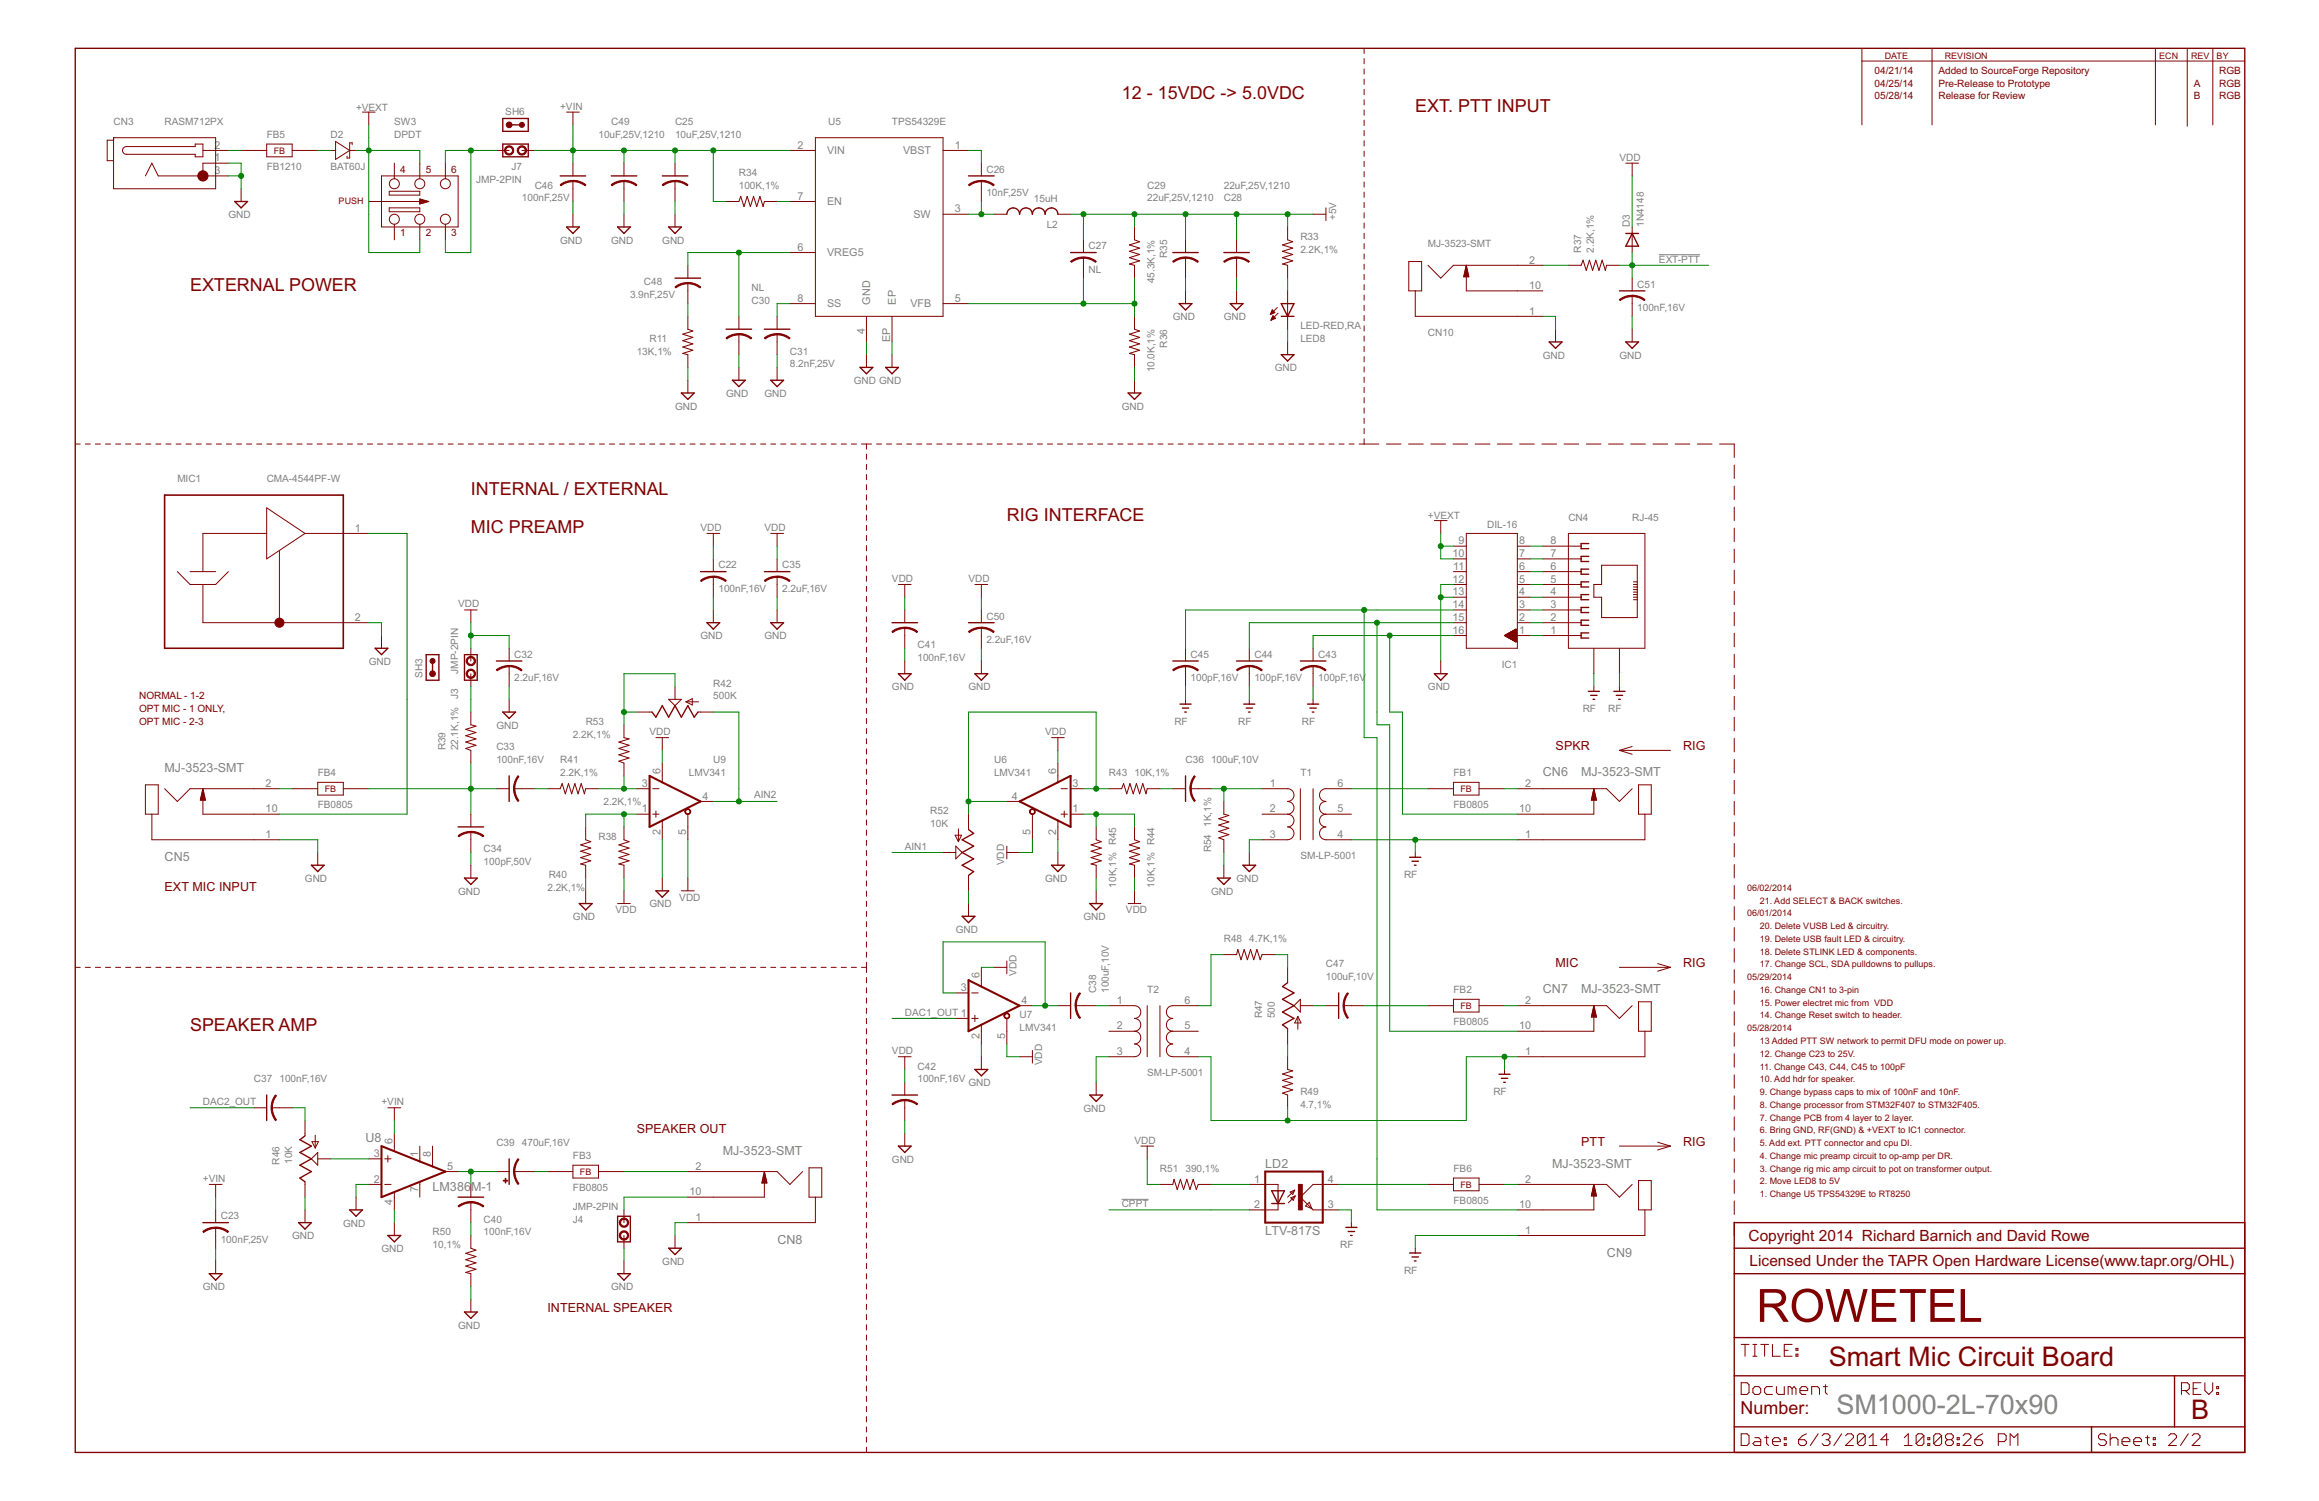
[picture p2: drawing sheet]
<svg xmlns="http://www.w3.org/2000/svg" width="432mm" height="279mm" viewBox="0 0 432 279" stroke-linecap="round" stroke-linejoin="round" font-family="sans-serif">
<defs><g id="words">
<text font-size="9.5" fill="#800000" x="327" y="246.1">ROWETEL</text>
<g font-size="5.6" fill="#800000">
<text x="340.5" y="254.2">Smart Mic Circuit Board</text>
<text x="408" y="264.2">B</text>
</g>
<text font-size="5.6" fill="#808080" x="341.9" y="263.2">SM1000-2L-70x90</text>
<g font-size="3.7" fill="#800000">
<text x="208.9" y="18.5">12 - 15VDC -&gt; 5.0VDC</text>
<text x="263.5" y="20.9">EXT. PTT INPUT</text>
<text x="35.4" y="54.1">EXTERNAL POWER</text>
<text x="87.7" y="92.2">INTERNAL / EXTERNAL</text>
<text x="87.7" y="99.3">MIC PREAMP</text>
<text x="187.5" y="96.9">RIG INTERFACE</text>
<text x="35.4" y="192">SPEAKER AMP</text>
<text x="324.1" y="263.2">Number:</text>
</g>
<g font-size="3.2" fill="#800000">
<text x="325.6" y="231.1">Copyright 2014 Richard Barnich and David Rowe</text>
<text x="325.8" y="235.7">Licensed Under the TAPR Open Hardware License(www.tapr.org/OHL)</text>
</g>
<g font-size="2.6" fill="#808080">
<text x="30.6" y="143.7">MJ-3523-SMT</text>
<text x="287.3" y="144.4">CN6</text>
<text x="294.4" y="144.4">MJ-3523-SMT</text>
<text x="30.6" y="160.4">CN5</text>
<text x="287.3" y="184.8">CN7</text>
<text x="294.4" y="184.8">MJ-3523-SMT</text>
<text x="68" y="212.6">U8</text>
<text x="134.6" y="215">MJ-3523-SMT</text>
<text x="80.5" y="221.7">LM386</text>
<text x="87.7" y="221.7">M-1</text>
<text x="235.6" y="217.5">LD2</text>
<text x="289" y="217.4">MJ-3523-SMT</text>
<text x="144.8" y="231.6">CN8</text>
<text x="235.6" y="230">LTV-817S</text>
<text x="299.2" y="234">CN9</text>
</g>
<g font-size="2.6" fill="#800000">
<text x="289.7" y="139.7">SPKR</text>
<text x="313.4" y="139.7">RIG</text>
<text x="30.6" y="165.8">EXT MIC INPUT</text>
<text x="289.7" y="180.1">MIC</text>
<text x="313.4" y="180.1">RIG</text>
<text x="118.6" y="211">SPEAKER OUT</text>
<text x="294.4" y="213.3">PTT</text>
<text x="313.4" y="213.3">RIG</text>
<text x="101.9" y="244.2">INTERNAL SPEAKER</text>
</g>
<g font-size="2.2" fill="#808080">
<text x="40" y="27.7">2</text>
<text x="148.5" y="27.7">2</text>
<text x="154" y="28.7">VIN</text>
<text x="168.2" y="28.7">VBST</text>
<text x="177.8" y="27.7">1</text>
<text x="40" y="30">1</text>
<text x="40" y="32.4">3</text>
<text x="148.5" y="37.2">7</text>
<text x="154" y="38.2">EN</text>
<text x="170.1" y="40.6">SW</text>
<text x="177.8" y="39.6">3</text>
<text x="148.5" y="46.7">6</text>
<text x="154" y="47.7">VREG5</text>
<text x="284.7" y="53.8">10</text>
<text x="284.7" y="49.1">2</text>
<text x="148.5" y="56.2">8</text>
<text x="154" y="57.2">SS</text>
<text x="162.1" y="56.7" transform="rotate(-90 162.1 56.7)">GND</text>
<text x="166.8" y="56.7" transform="rotate(-90 166.8 56.7)">EP</text>
<text x="169.5" y="57.2">VFB</text>
<text x="177.8" y="56.2">5</text>
<text x="284.7" y="58.6">1</text>
<text x="161" y="62.2" transform="rotate(-90 161 62.2)">4</text>
<text x="165.8" y="63.7" transform="rotate(-90 165.8 63.7)">EP</text>
<text x="66.1" y="99">1</text>
<text x="271.6" y="101.3">9</text>
<text x="282.9" y="101.3">8</text>
<text x="288.7" y="101.3">8</text>
<text x="270.4" y="103.7">10</text>
<text x="270.6" y="106.1">11</text>
<text x="282.9" y="106.1">6</text>
<text x="282.9" y="103.7">7</text>
<text x="288.7" y="106.1">6</text>
<text x="288.7" y="103.7">7</text>
<text x="270.4" y="108.5">12</text>
<text x="270.4" y="110.8">13</text>
<text x="270.4" y="113.2">14</text>
<text x="282.9" y="113.2">3</text>
<text x="282.9" y="110.8">4</text>
<text x="282.9" y="108.5">5</text>
<text x="288.7" y="113.2">3</text>
<text x="288.7" y="110.8">4</text>
<text x="288.7" y="108.5">5</text>
<text x="66.1" y="115.6">2</text>
<text x="270.4" y="115.6">15</text>
<text x="270.4" y="118">16</text>
<text x="282.9" y="118">1</text>
<text x="282.9" y="115.6">2</text>
<text x="288.7" y="118">1</text>
<text x="288.7" y="115.6">2</text>
<text x="49.5" y="146.5">2</text>
<text x="119.5" y="146.5">3</text>
<text x="123" y="144.1" transform="rotate(-90 123 144.1)">6</text>
<text x="130.8" y="148.8">4</text>
<text x="188.4" y="148.8">4</text>
<text x="196.6" y="144.1" transform="rotate(-90 196.6 144.1)">6</text>
<text x="199.7" y="146.5">3</text>
<text x="236.4" y="146.5">1</text>
<text x="249.1" y="146.5">6</text>
<text x="284" y="146.5">2</text>
<text x="49.5" y="156">1</text>
<text x="49.5" y="151.2">10</text>
<text x="119.5" y="151.2">1</text>
<text x="123" y="155.4" transform="rotate(-90 123 155.4)">2</text>
<text x="127.7" y="155.4" transform="rotate(-90 127.7 155.4)">5</text>
<text x="191.9" y="155.4" transform="rotate(-90 191.9 155.4)">5</text>
<text x="196.6" y="155.4" transform="rotate(-90 196.6 155.4)">2</text>
<text x="199.7" y="151.2">1</text>
<text x="236.4" y="151.2">2</text>
<text x="236.4" y="156">3</text>
<text x="249.1" y="156">4</text>
<text x="249.1" y="151.2">5</text>
<text x="282.8" y="151.2">10</text>
<text x="284" y="156">1</text>
<text x="178.9" y="184.5">3</text>
<text x="182.4" y="182.1" transform="rotate(-90 182.4 182.1)">6</text>
<text x="190.2" y="186.9">4</text>
<text x="207.9" y="186.9">1</text>
<text x="207.9" y="191.6">2</text>
<text x="220.6" y="191.6">5</text>
<text x="220.6" y="186.9">6</text>
<text x="282.8" y="191.6">10</text>
<text x="284" y="186.9">2</text>
<text x="182.4" y="193.4" transform="rotate(-90 182.4 193.4)">2</text>
<text x="187.1" y="193.4" transform="rotate(-90 187.1 193.4)">5</text>
<text x="207.9" y="196.4">3</text>
<text x="220.6" y="196.4">4</text>
<text x="284" y="196.4">1</text>
<text x="69.6" y="215.4">3</text>
<text x="73.1" y="213" transform="rotate(-90 73.1 213)">6</text>
<text x="77.8" y="215.4" transform="rotate(-90 77.8 215.4)">1</text>
<text x="80.2" y="215.4" transform="rotate(-90 80.2 215.4)">8</text>
<text x="69.6" y="220.1">2</text>
<text x="77.8" y="221.9" transform="rotate(-90 77.8 221.9)">7</text>
<text x="83.3" y="217.8">5</text>
<text x="129.5" y="217.8">2</text>
<text x="233.5" y="220.1">1</text>
<text x="247.2" y="220.1">4</text>
<text x="284" y="220.1">2</text>
<text x="73.1" y="224.3" transform="rotate(-90 73.1 224.3)">4</text>
<text x="128.4" y="222.5">10</text>
<text x="129.5" y="227.3">1</text>
<text x="233.5" y="224.9">2</text>
<text x="247.2" y="224.9">3</text>
<text x="282.8" y="224.9">10</text>
<text x="284" y="229.6">1</text>
</g>
<g font-size="2.1" fill="#800000">
<text x="349.1" y="16.1">04/25/14</text>
<text x="349.1" y="13.7">04/21/14</text>
<text x="360.9" y="16.1">Pre-Release to Prototype</text>
<text x="360.9" y="13.7">Added to SourceForge Repository</text>
<text x="408.5" y="16.1">A</text>
<text x="413.2" y="16.1">RGB</text>
<text x="413.2" y="13.7">RGB</text>
<text x="349.1" y="18.5">05/28/14</text>
<text x="360.9" y="18.5">Release for Review</text>
<text x="408.5" y="18.5">B</text>
<text x="413.2" y="18.5">RGB</text>
<text x="74.5" y="32.3">4</text>
<text x="79.3" y="32.3">5</text>
<text x="84" y="32.3">6</text>
<text x="74.5" y="43.9">1</text>
<text x="79.3" y="43.9">2</text>
<text x="84" y="43.9">3</text>
<text x="25.9" y="130.2">NORMAL - 1-2</text>
<text x="25.9" y="132.5">OPT MIC - 1 ONLY,</text>
<text x="25.9" y="134.9">OPT MIC - 2-3</text>
</g>
<g font-size="2.1" fill="#808080">
<text x="21.1" y="23.3">CN3</text>
<text x="30.6" y="23.3">RASM712PX</text>
<text x="66.3" y="20.6">+VEXT</text>
<text x="73.4" y="23.3">SW3</text>
<text x="94.1" y="21.3">SH6</text>
<text x="104.3" y="20.4">+VIN</text>
<text x="113.8" y="23.3">C49</text>
<text x="125.7" y="23.3">C25</text>
<text x="154.2" y="23.3">U5</text>
<text x="166.1" y="23.3">TPS54329E</text>
<text x="49.7" y="25.6">FB5</text>
<text x="61.5" y="25.6">D2</text>
<text x="73.4" y="25.6">DPDT</text>
<text x="111.4" y="25.6">10uF,25V,1210</text>
<text x="125.7" y="25.6">10uF,25V,1210</text>
<text x="301.5" y="29.9">VDD</text>
<text x="49.7" y="31.7">FB1210</text>
<text x="61.5" y="31.6">BAT60J</text>
<text x="88.7" y="34.1">JMP-2PIN</text>
<text x="95.2" y="31.7">J7</text>
<text x="99.6" y="35.1">C46</text>
<text x="137.6" y="35.1">100K,1%</text>
<text x="137.6" y="32.8">R34</text>
<text x="183.7" y="32.2">C26</text>
<text x="213.6" y="35.1">C29</text>
<text x="227.9" y="35.1">22uF,25V,1210</text>
<text x="42.5" y="40.6">GND</text>
<text x="97.2" y="37.5">100nF,25V</text>
<text x="183.7" y="36.6">10nF,25V</text>
<text x="192.5" y="37.7">15uH</text>
<text x="213.6" y="37.5">22uF,25V,1210</text>
<text x="227.9" y="37.5">C28</text>
<text x="248.8" y="41" transform="rotate(-90 248.8 41)">+5V</text>
<text x="104.3" y="45.3">GND</text>
<text x="113.8" y="45.3">GND</text>
<text x="123.3" y="45.3">GND</text>
<text x="194.9" y="42.4">L2</text>
<text x="202.7" y="46.4">C27</text>
<text x="242.1" y="47">2.2K,1%</text>
<text x="242.1" y="44.6">R33</text>
<text x="265.9" y="46">MJ-3523-SMT</text>
<text x="294.4" y="47" transform="rotate(-90 294.4 47)">R37</text>
<text x="296.8" y="47" transform="rotate(-90 296.8 47)">2.2K,1%</text>
<text x="303.5" y="42.3" transform="rotate(-90 303.5 42.3)">D3</text>
<text x="306.1" y="42.3" transform="rotate(-90 306.1 42.3)">1N4148</text>
<text x="119.9" y="53.1">C48</text>
<text x="202.7" y="50.8">NL</text>
<text x="214.9" y="52.7" transform="rotate(-90 214.9 52.7)">45.3K,1%</text>
<text x="217.3" y="48.1" transform="rotate(-90 217.3 48.1)">R35</text>
<text x="304.9" y="53.5">C51</text>
<text x="308.9" y="48.9">EXT-PTT</text>
<text x="117.3" y="55.5">3.9nF,25V</text>
<text x="140" y="54.1">NL</text>
<text x="140" y="56.5">C30</text>
<text x="218.4" y="59.6">GND</text>
<text x="227.9" y="59.6">GND</text>
<text x="304.9" y="57.9">100nF,16V</text>
<text x="120.9" y="63.6">R11</text>
<text x="217.3" y="64.7" transform="rotate(-90 217.3 64.7)">R36</text>
<text x="242.1" y="61.3">LED-RED,RA</text>
<text x="242.1" y="63.6">LED8</text>
<text x="265.9" y="62.6">CN10</text>
<text x="118.6" y="66">13K,1%</text>
<text x="147.1" y="68.4">8.2nF,25V</text>
<text x="147.1" y="66">C31</text>
<text x="159" y="71.5">GND GND</text>
<text x="214.9" y="69.3" transform="rotate(-90 214.9 69.3)">10.0K,1%</text>
<text x="237.4" y="69.1">GND</text>
<text x="287.3" y="66.7">GND</text>
<text x="301.5" y="66.7">GND</text>
<text x="125.7" y="76.2">GND</text>
<text x="135.2" y="73.9">GND</text>
<text x="142.3" y="73.9">GND</text>
<text x="208.9" y="76.2">GND</text>
<text x="33" y="89.8">MIC1</text>
<text x="49.7" y="89.8">CMA-4544PF-W</text>
<text x="130.4" y="98.8">VDD</text>
<text x="142.3" y="98.8">VDD</text>
<text x="265.9" y="96.7">+VEXT</text>
<text x="276.9" y="98.2">DIL-16</text>
<text x="292" y="96.9">CN4</text>
<text x="303.9" y="96.9">RJ-45</text>
<text x="133.8" y="105.8">C22</text>
<text x="145.7" y="105.8">C35</text>
<text x="85.3" y="113.1">VDD</text>
<text x="133.8" y="110.2">100nF,16V</text>
<text x="145.7" y="110.2">2.2uF,16V</text>
<text x="166.1" y="108.3">VDD</text>
<text x="180.3" y="108.3">VDD</text>
<text x="130.4" y="119">GND</text>
<text x="142.3" y="119">GND</text>
<text x="183.7" y="119.7">2.2uF,16V</text>
<text x="183.7" y="115.3">C50</text>
<text x="68.7" y="123.8">GND</text>
<text x="85.3" y="125.4" transform="rotate(-90 85.3 125.4)">JMP-2PIN</text>
<text x="95.8" y="122.5">C32</text>
<text x="170.8" y="123">100nF,16V</text>
<text x="170.8" y="120.7">C41</text>
<text x="221.7" y="122.5">C45</text>
<text x="233.6" y="122.5">C44</text>
<text x="245.5" y="122.5">C43</text>
<text x="279.6" y="124.4">IC1</text>
<text x="78.6" y="126.1" transform="rotate(-90 78.6 126.1)">SH3</text>
<text x="95.8" y="126.8">2.2uF,16V</text>
<text x="132.8" y="130.2">500K</text>
<text x="132.8" y="127.8">R42</text>
<text x="166.1" y="128.5">GND</text>
<text x="180.3" y="128.5">GND</text>
<text x="221.7" y="126.8">100pF,16V</text>
<text x="233.6" y="126.8">100pF,16V</text>
<text x="245.5" y="126.8">100pF,16V</text>
<text x="265.9" y="128.5">GND</text>
<text x="92.4" y="135.6">GND</text>
<text x="106.7" y="137.3">2.2K,1%</text>
<text x="109.1" y="134.9">R53</text>
<text x="120.9" y="136.8">VDD</text>
<text x="194.6" y="136.8">VDD</text>
<text x="218.7" y="134.9">RF</text>
<text x="230.5" y="134.9">RF</text>
<text x="242.4" y="134.9">RF</text>
<text x="294.7" y="132.5">RF</text>
<text x="299.5" y="132.5">RF</text>
<text x="82.9" y="139.7" transform="rotate(-90 82.9 139.7)">R39</text>
<text x="85.3" y="139.7" transform="rotate(-90 85.3 139.7)">22.1K,1% J3</text>
<text x="92.4" y="142.1">100nF,16V</text>
<text x="92.4" y="139.7">C33</text>
<text x="104.3" y="142.1">R41</text>
<text x="132.8" y="142.1">U9</text>
<text x="185.1" y="142.1">U6</text>
<text x="220.7" y="142.1">C36</text>
<text x="225.5" y="142.1">100uF,10V</text>
<text x="59.2" y="144.4">FB4</text>
<text x="104.3" y="144.4">2.2K,1%</text>
<text x="112.4" y="149.9">2.2K,1%</text>
<text x="128.3" y="144.4">LMV341</text>
<text x="140.4" y="148.5">AIN2</text>
<text x="185.1" y="144.4">LMV341</text>
<text x="206.5" y="144.4">R43</text>
<text x="211.2" y="144.4">10K,1%</text>
<text x="242.1" y="144.4">T1</text>
<text x="270.6" y="144.4">FB1</text>
<text x="59.2" y="150.5">FB0805</text>
<text x="173.2" y="153.9">10K</text>
<text x="173.2" y="151.6">R52</text>
<text x="225.5" y="153.9" transform="rotate(-90 225.5 153.9)">1K,1%</text>
<text x="270.6" y="150.5">FB0805</text>
<text x="90.1" y="161.1">100pF,50V</text>
<text x="90.1" y="158.7">C34</text>
<text x="111.4" y="156.3">R38</text>
<text x="168.5" y="158.2">AIN1</text>
<text x="187" y="161.1" transform="rotate(-90 187 161.1)">VDD</text>
<text x="225.5" y="158.7" transform="rotate(-90 225.5 158.7)">R54</text>
<text x="242.1" y="159.9">SM-LP-5001</text>
<text x="56.8" y="164.2">GND</text>
<text x="85.3" y="166.5">GND</text>
<text x="101.9" y="165.8">2.2K,1%</text>
<text x="102.2" y="163.4">R40</text>
<text x="126.5" y="167.6">VDD</text>
<text x="194.6" y="164.2">GND</text>
<text x="207.8" y="165.2" transform="rotate(-90 207.8 165.2)">10K,1% R45</text>
<text x="214.9" y="165.2" transform="rotate(-90 214.9 165.2)">10K,1% R44</text>
<text x="225.5" y="166.5">GND</text>
<text x="230.2" y="164.2">GND</text>
<text x="261.4" y="163.4">RF</text>
<text x="106.7" y="171.3">GND</text>
<text x="114.6" y="170">VDD</text>
<text x="120.9" y="168.9">GND</text>
<text x="178" y="173.7">GND</text>
<text x="201.7" y="171.3">GND</text>
<text x="209.7" y="170">VDD</text>
<text x="227.9" y="175.3">R48</text>
<text x="232.6" y="175.3">4.7K,1%</text>
<text x="189.3" y="181.7" transform="rotate(-90 189.3 181.7)">VDD</text>
<text x="204.1" y="184.8" transform="rotate(-90 204.1 184.8)">C38</text>
<text x="206.5" y="184.8" transform="rotate(-90 206.5 184.8)">100uF,10V</text>
<text x="213.6" y="184.8">T2</text>
<text x="246.9" y="182.4">100uF,10V</text>
<text x="246.9" y="180.1">C47</text>
<text x="270.6" y="184.8">FB2</text>
<text x="168.5" y="189.1">DAC1_OUT 1</text>
<text x="189.9" y="192">LMV341</text>
<text x="189.9" y="189.6">U7</text>
<text x="235" y="189.6" transform="rotate(-90 235 189.6)">R47</text>
<text x="237.4" y="189.6" transform="rotate(-90 237.4 189.6)">500</text>
<text x="270.6" y="190.9">FB0805</text>
<text x="166.1" y="196.2">VDD</text>
<text x="47.3" y="201.5">C37</text>
<text x="52" y="201.5">100nF,16V</text>
<text x="170.8" y="201.5">100nF,16V</text>
<text x="170.8" y="199.1">C42</text>
<text x="180.3" y="202.2">GND</text>
<text x="194" y="198.3" transform="rotate(-90 194 198.3)">VDD</text>
<text x="213.6" y="200.3">SM-LP-5001</text>
<text x="242.1" y="203.8">R49</text>
<text x="278.1" y="203.8">RF</text>
<text x="37.8" y="205.7">DAC2_OUT</text>
<text x="71" y="205.7">+VIN</text>
<text x="201.7" y="206.9">GND</text>
<text x="242.1" y="206.2">4.7,1%</text>
<text x="92.4" y="213.3">C39</text>
<text x="97.2" y="213.3">470uF,16V</text>
<text x="106.7" y="215.7">FB3</text>
<text x="211.2" y="212.9">VDD</text>
<text x="37.8" y="220">+VIN</text>
<text x="52" y="216.8" transform="rotate(-90 52 216.8)">R46</text>
<text x="54.4" y="216.7" transform="rotate(-90 54.4 216.7)">10K</text>
<text x="106.7" y="221.8">FB0805</text>
<text x="166.1" y="216.4">GND</text>
<text x="216" y="218.1">R51</text>
<text x="220.7" y="218.1">390,1%</text>
<text x="270.6" y="218.1">FB6</text>
<text x="41.1" y="227">C23</text>
<text x="90.1" y="227.6">C40</text>
<text x="106.7" y="225.2">JMP-2PIN</text>
<text x="106.7" y="227.6">J4</text>
<text x="208.9" y="224.7">CPPT</text>
<text x="270.6" y="224.1">FB0805</text>
<text x="41.1" y="231.4">100nF,25V</text>
<text x="54.4" y="230.7">GND</text>
<text x="63.9" y="228.3">GND</text>
<text x="71" y="233.1">GND</text>
<text x="80.5" y="232.3">10,1%</text>
<text x="80.5" y="230">R50</text>
<text x="90.1" y="230">100nF,16V</text>
<text x="249.6" y="232.3">RF</text>
<text x="123.3" y="235.4">GND</text>
<text x="261.4" y="237.1">RF</text>
<text x="37.8" y="240.2">GND</text>
<text x="113.8" y="240.2">GND</text>
<text x="85.3" y="247.3">GND</text>
</g>
<g font-size="1.9" fill="#800000">
<text x="351" y="10.9">DATE</text>
<text x="362.1" y="10.9">REVISION</text>
<text x="402" y="10.9">ECN</text>
<text x="408" y="10.9">REV</text>
<text x="412.7" y="10.9">BY</text>
<text x="51" y="28.6">FB</text>
<text x="63.1" y="38">PUSH</text>
<text x="60.5" y="147.4">FB</text>
<text x="272" y="147.4">FB</text>
<text x="325.3" y="165.8">06/02/2014</text>
<text x="325.3" y="170.6">06/01/2014</text>
<text x="327.7" y="172.9">20. Delete VUSB Led &amp; circuitry.</text>
<text x="327.7" y="168.2">21. Add SELECT &amp; BACK switches.</text>
<text x="327.7" y="177.7">18. Delete STLINK LED &amp; components.</text>
<text x="327.7" y="175.3">19. Delete USB fault LED &amp; circuitry.</text>
<text x="325.3" y="182.4">05/29/2014</text>
<text x="327.7" y="184.8">16. Change CN1 to 3-pin</text>
<text x="327.7" y="180.1">17. Change SCL, SDA pulldowns to pullups.</text>
<text x="272" y="187.8">FB</text>
<text x="325.3" y="192">05/28/2014</text>
<text x="327.7" y="189.6">14. Change Reset switch to header.</text>
<text x="327.7" y="187.2">15. Power electret mic from VDD</text>
<text x="327.7" y="196.7">12. Change C23 to 25V.</text>
<text x="327.7" y="194.3">13 Added PTT SW network to permit DFU mode on power up.</text>
<text x="327.7" y="203.8">9. Change bypass caps to mix of 100nF and 10nF.</text>
<text x="327.7" y="201.5">10. Add hdr for speaker.</text>
<text x="327.7" y="199.1">11. Change C43, C44, C45 to 100pF</text>
<text x="327.7" y="208.6">7. Change PCB from 4 layer to 2 layer.</text>
<text x="327.7" y="206.2">8. Change processor from STM32F407 to STM32F405.</text>
<text x="327.7" y="215.7">4. Change mic preamp circuit to op-amp per DR.</text>
<text x="327.7" y="213.3">5. Add ext. PTT connector and cpu DI.</text>
<text x="327.7" y="211">6. Bring GND, RF(GND) &amp; +VEXT to IC1 connector.</text>
<text x="108" y="218.7">FB</text>
<text x="272" y="221.1">FB</text>
<text x="327.7" y="220.5">2. Move LED8 to 5V</text>
<text x="327.7" y="218.1">3. Change rig mic amp circuit to pot on transformer output.</text>
<text x="327.7" y="222.8">1. Change U5 TPS54329E to RT8250</text>
</g>
</g></defs>
<path d="M308.9 47.4h7.7M208.9 223.2h4.9" fill="none" stroke="#808080" stroke-width=".19"/>
<g fill="none" stroke="#800000" stroke-width=".19">
<path d="M254 9v1M254 10.9v1M254 12.8v1M254 14.7v1M254 16.6v1M254 18.6v.9M346.7 9v14.2M346.7 11.4h71.3M359.7 9v14.2M401.3 9v14.2M407.3 9v14.5M412 9v14.2"/>
<path d="M21.1 25.6h19.1v9.5h-19.1zM21.1 26.1h-1.1v3.8h1.1M23.1 27.4l.4-.1h12.8v-.5h1.5v2.4h-1.5v-.5h-12.8a.72 .72 0 0 1-.7-.5 .72 .72 0 0 1 .3-.8zM27.1 32.7l1.2-2.3 1.2 2.3h13M37.8 28h4.7M42.5 30.4h-4.7v2.3M44.9 28h4.8M44.9 35.1v2.4M49.7 26.8h4.7v2.4h-4.7zM54.4 28h4.8M61.5 28h1M62.5 26.3l2.6 1.7-2.6 1.7z"/>
<path d="M65.1 28h1.2M65.6 26.9v-.3h-.5v2.8h-.5v-.3M67.5 20.9h2.3M68.7 37.5h11M68.7 20.9v2.3M71 32.7h14.3v9.5h-14.3zM72.5 35.6h5.7v.7h-5.7zM72.5 38.7h5.7v.7h-5.7zM73.4 30.4v2.9M78.2 30.4v2.9M78.2 37l1.6 .5-1.6 .5zM78.2 38h.1"/>
<path d="M78.2 37.9h.4M78.2 37.8h.8M78.2 37.7h1.2M78.2 37.4h1.3M78.2 37.3h1M78.2 37.2h.6M78.2 37.1h.2M82.9 30.4v2.9M92.4 28h2.4M97.2 28h2.3M105.5 20.9h2.4M106.7 20.9v2.3"/>
<path d="M106.7 30.4v2.3M106.7 33.7v3.8M106.7 39.9v2.3M116.2 30.4v2.3M116.2 33.7v3.8M116.2 39.9v2.3M125.7 30.4v2.3M125.7 33.7v3.8M125.7 39.9v2.3M135.2 37.5h2.4l.3-.9 .6 1.9 .6-1.9 .6 1.9 .6-1.9 .6 1.9 .6-1.9 .6 1.9 .2-1h2.4M147.1 28h4.7M147.1 37.5h4.7"/>
<path d="M151.8 25.6h23.8v33.3h-23.8zM175.6 39.9h4.7M175.6 28h4.7M182.7 30.4v2.3M182.7 33.7v3.8M185.1 39.9h2.4M197 39.9h2.3M244.5 39.9h2.4M246.9 38.7v2.4M254 20.5v.9M254 22.4v1M254 24.3v1"/>
<path d="M254 26.2v1M254 28.1v1M254 30v1M254 31.9v1M254 33.9v.9M254 35.8v.9M254 37.7v1M254 39.6v1M302.7 30.4h2.4M303.9 30.4v2.3M73.4 41.7v2.9M78.2 41.7v2.9"/>
<path d="M82.9 41.7v2.9M128.1 49.4v2.4M128.1 52.7v3.8M128.1 58.9v2.4l.9 .3-1.9 .6 1.9 .6-1.9 .6 1.9 .6-1.9 .6 1.9 .6-1.9 .6 1 .2v2.4M137.6 58.9v2.4M144.7 58.9v2.4M147.1 47h4.7M147.1 56.5h4.7M161.3 58.9v4.7M166.1 58.9v4.7M175.6 56.5h4.7M201.7 44.6v2.4"/>
<path d="M201.7 48v3.8M211.2 42.2v2.4l1 .4-1.9 .6 1.9 .6-1.9 .6 1.9 .6-1.9 .6 1.9 .6-1.9 .5 .9 .3v2.4M211.2 58.9v2.4l1 .3-1.9 .6 1.9 .6-1.9 .6 1.9 .6-1.9 .6 1.9 .6-1.9 .6 .9 .2v2.4M220.7 44.6v2.4M220.7 48v3.8M220.7 54.1v2.4M230.3 44.6v2.4M230.3 48v3.8M230.3 54.1v2.4M236.6 58.5h.1M236.6 58.4h.3M236.7 58.3h.5"/>
<path d="M236.7 59.6h.1M236.7 58.1h.6M236.7 59.5h.3M236.7 58h.5M236.8 59.4h.4M236.8 57.9h.3M236.8 59.2h.7M236.9 57.8h.1M236.9 59.1h.5M236.9 57.7l-.4 .8M236.9 57.7l.5 .5-.9 .3M236.9 57.7h.1"/>
<path d="M236.9 59h.4M237 58.9h.2M237 58.8h.1M237 58.8l.5 .4-.8 .4zM237.8 57.2l-1.3 1.3M238 58.3l-1.3 1.3M239.8 42.2v2.4l.9 .4-1.9 .6 1.9 .6-1.9 .6 1.9 .6-1.9 .6 1.9 .6-1.9 .5 1 .3v2.4M239.8 54.1v7.2M254 41.5v1M254 43.4v1M254 45.3v1M254 47.2v1"/>
<path d="M254 49.2v.9M254 51.1v.9M254 53v1M254 54.9v1M254 56.8v1M254 58.7v1M262.3 48.7h2.4v5.4h-2.4zM263.5 54.1v4.8h23.8M265.9 49.4l2.4 2.4 2.3-2.4h16.7M272.5 51.5h1M272.6 51.4h.9M272.6 51.3h.8"/>
<path d="M272.6 51.2h.8M272.6 51.1h.8M272.7 50.9h.7M272.7 50.8h.6M272.7 50.7h.6M272.8 50.6h.5M272.8 50.5h.5M272.8 50.4h.4M272.8 50.3h.4M272.8 50.2h.4M272.9 50.1h.3M272.9 50h.2"/>
<path d="M272.9 49.8h.2M272.9 49.7h.2M273 49.6h.1M273 49.5h.1M273 49.9v4.2h14.3M273 49.4l.5 2.1h-1zM292 49.4h2.4l.4-1 .6 1.9 .6-1.9 .5 1.9 .6-1.9 .6 1.9 .6-1.9 .6 1.9 .2-.9h2.4M303.9 42.2v4.8M303.9 51.8v2.3M303.9 55.1v3.8M128.1 70.8v2.4M137.6 62.2v3.8"/>
<path d="M137.6 68.4v2.4M144.7 62.2v3.8M144.7 68.4v2.4M161.3 66v2.4M166.1 66v2.4M211.2 70.8v2.4M239.8 63.6v2.4M254 60.6v1M254 62.5v1M254 64.5v.9M254 66.4v1M254 68.3v1"/>
<path d="M254 70.2v1M254 72.1v1M254 74v1M254 75.9v1M254 77.9v.9M254 79.8v.9M289.6 61.3v2.3M303.9 61.3v2.3M14 82.7h.9M15.9 82.7h.9M17.8 82.7h.9M19.6 82.7h1"/>
<path d="M21.5 82.7h1M23.4 82.7h.9M25.3 82.7h.9M27.2 82.7h.9M29 82.7h1M30.9 82.7h.9M32.8 82.7h.9M34.6 82.7h1M36.5 82.7h1M38.4 82.7h.9M40.3 82.7h.9M42.2 82.7h.9"/>
<path d="M44 82.7h1M45.9 82.7h1M47.8 82.7h.9M49.7 99.3h-11.9v7.1M49.7 94.5l7.1 4.8-7.1 4.7zM49.7 82.7h.9M51.5 82.7h1M53.4 82.7h1M55.3 82.7h.9M56.8 99.3h11.9M57.2 82.7h.9M59.1 82.7h.9"/>
<path d="M60.9 82.7h1M62.8 82.7h1M64.7 82.7h.9M66.6 82.7h.9M68.4 82.7h1M70.3 82.7h.9M72.2 82.7h.9M74.1 82.7h.9M75.9 82.7h1M77.8 82.7h1M79.7 82.7h.9M81.6 82.7h.9"/>
<path d="M83.5 82.7h.9M85.3 82.7h1M87.2 82.7h.9M89.1 82.7h.9M91 82.7h.9M92.8 82.7h1M94.7 82.7h1M96.6 82.7h.9M98.5 82.7h.9M100.4 82.7h.9M102.2 82.7h1M104.1 82.7h.9"/>
<path d="M106 82.7h.9M107.8 82.7h1M109.7 82.7h1M111.6 82.7h.9M113.5 82.7h.9M115.4 82.7h.9M117.2 82.7h1M119.1 82.7h1M121 82.7h.9M122.9 82.7h.9M124.7 82.7h1M126.6 82.7h1"/>
<path d="M128.5 82.7h.9M130.4 82.7h.9M131.6 99.3h2.4M132.2 82.7h1M132.8 99.3v2.4M134.1 82.7h1M136 82.7h.9M137.9 82.7h.9M139.7 82.7h1M141.6 82.7h1M143.5 82.7h.9M143.5 99.3h2.4"/>
<path d="M144.7 99.3v2.4M145.4 82.7h.9M147.3 82.7h.9M149.1 82.7h1M151 82.7h1M152.9 82.7h.9M154.8 82.7h.9M156.6 82.7h1M158.5 82.7h1M160.4 82.7h1.9M161.3 82.7v.9M161.3 84.5v1"/>
<path d="M161.3 86.4v1M161.3 88.3v1M161.3 90.2v1M161.3 92.1v1M161.3 94v1M161.3 95.9v.9M161.3 97.8v.9M161.3 99.7v.9M163.2 82.7h.9M165.1 82.7h.9M167 82.7h.9M168.8 82.7h1"/>
<path d="M170.7 82.7h.9M172.6 82.7h.9M174.4 82.7h1M176.3 82.7h.9M178.2 82.7h.9M180.1 82.7h.9M181.9 82.7h1M183.8 82.7h.9M185.7 82.7h.9M187.6 82.7h.9M189.4 82.7h1M191.3 82.7h.9"/>
<path d="M193.2 82.7h.9M195 82.7h1M196.9 82.7h.9M198.8 82.7h.9M200.7 82.7h.9M202.5 82.7h1M204.4 82.7h.9M206.3 82.7h.9M208.1 82.7h1M210 82.7h.9M211.9 82.7h.9M213.8 82.7h.9"/>
<path d="M215.6 82.7h1M217.5 82.7h.9M219.4 82.7h.9M221.3 82.7h.9M223.1 82.7h.9M225 82.7h.9M226.9 82.7h.9M228.7 82.7h1M230.6 82.7h.9M232.5 82.7h.9M234.4 82.7h.9M236.2 82.7h1"/>
<path d="M238.1 82.7h.9M240 82.7h.9M241.9 82.7h.9M243.7 82.7h.9M245.6 82.7h.9M247.5 82.7h.9M249.3 82.7h1M251.2 82.7h.9M253.1 82.7h3.7M254 81.7v1M258.1 82.7h2.8M262.3 82.7h2.7"/>
<path d="M266.4 82.7h2.8M267.1 96.9h2.4M268.3 96.9v2.4M270.6 82.7h2.7M273 99.3h9.5v21.4h-9.5zM274.7 82.7h2.7M278.8 82.7h2.8M283 82.7h2.7M287.1 82.7h2.7M291.2 82.7h2.8M292 99.3h14.3v21.4h-14.3zM295.4 82.7h2.7"/>
<path d="M299.5 82.7h2.7M303.6 82.7h2.8M307.8 82.7h2.7M311.9 82.7h2.7M316.1 82.7h2.7M320.2 82.7h2.7v2.5M322.9 86.6v2.5M322.9 90.5v2.5M322.9 94.4v2.5M322.9 98.3v2.5M33 106.4l2.4 2.4h4.8l2.3-2.4M35.4 106.4h4.8"/>
<path d="M37.8 108.8v7.1h30.9M52 102.6v13.3M71 118.3v2.4M86.5 113.5h2.4M87.7 113.5v2.4M132.8 104v2.4M132.8 107.4v3.8M132.8 113.5v2.4M144.7 104v2.4M144.7 107.4v3.8M144.7 113.5v2.4M161.3 101.6v.9"/>
<path d="M161.3 103.5v.9M161.3 105.3v1M161.3 107.2v1M161.3 109.1v1M161.3 111v1M161.3 112.9v1M161.3 114.8v1M161.3 116.7v.9M161.3 118.6v.9M167.3 108.8h2.4M168.5 108.8v2.4M168.5 113.5v2.4"/>
<path d="M168.5 116.9v3.8M181.5 108.8h2.4M182.7 108.8v2.4M182.7 113.5v2.4M182.7 116.9v3.8M270.6 118.3h2.4M270.6 115.9h2.4M270.6 113.5h2.4M270.6 111.2h2.4M270.6 108.8h2.4M270.6 106.4h2.4M270.6 104h2.4"/>
<path d="M270.6 101.7h2.4M280.1 118.3h2.2M280.1 118.3l2.2 1.2M280.2 118.3h2.1M280.3 118.4h2M280.3 118.2h2M280.4 118.4h1.9M280.4 118.2h1.9M280.5 118.1h1.8M280.5 118.5h1.8M280.6 118.1h1.7M280.6 118.6h1.7"/>
<path d="M280.6 118h1.7M280.7 118.6h1.6M280.8 118.6h1.5M280.8 118h1.5M280.8 118.7h1.5M280.8 117.9h1.5M280.9 117.9h1.4M280.9 118.7h1.4M281 117.8h1.3M281 118.8h1.3M281.1 117.8h1.2M281.1 118.8h1.2"/>
<path d="M281.2 118.9h1.1M281.2 117.7h1.1M281.3 117.7h1M281.3 117.6h1M281.4 119h.9M281.4 117.6h.9M281.5 117.6h.8M281.5 119.1h.8M281.6 119.1h.7M281.6 117.5h.7M281.7 119.1h.6M281.7 117.5h.6"/>
<path d="M281.7 117.4h.6M281.8 119.2h.5M281.8 117.4h.5M281.9 119.3h.4M281.9 117.3h.4M282 119.3h.3M282 117.3h.3M282.1 119.4h.2M282.1 117.2h.2M282.2 117.2h.1M282.2 119.4h.1M282.3 117.1l-2.2 1.2"/>
<path d="M282.3 117.1v2.4M282.3 119.5h.1M282.3 117.1h-.1M282.5 118.3h2.4M282.5 115.9h2.4M282.5 113.5h2.4M282.5 111.2h2.4M282.5 108.8h2.4M282.5 106.4h2.4M282.5 104h2.4M282.5 101.7h2.4M287.3 118.3h7.1"/>
<path d="M287.3 115.9h7.1M287.3 113.5h7.1M287.3 111.2h7.1M287.3 108.8h7.1M287.3 106.4h7.1M287.3 104h7.1M287.3 101.7h7.1M298.2 105.2h6.7v9.8h-6.7v-3.8h-1.4v-2.4h1.4zM304.1 111.2h.8M304.1 108.8h.8M304.1 111.6h.8M304.1 110.7h.8"/>
<path d="M304.1 110.2h.8M304.1 109.7h.8M304.1 109.3h.8M304.1 108.3h.8M322.9 102.2v2.5M322.9 106.1v2.5M322.9 110v2.6M322.9 114v2.5M322.9 117.9v2.5M87.7 120.7v2.3M87.7 125.4v2.4M87.7 132.5v2.4l.9 .3-1.9 .6 1.9 .6-1.9 .5 1.9 .6-1.9 .6 1.9 .6-1.9 .6 1 .4v2.3"/>
<path d="M94.8 120.7v2.3M94.8 124v3.8M94.8 130.2v2.3M116.2 134.9v2.4l.9 .2-1.9 .6 1.9 .6-1.9 .6 1.9 .6-1.9 .6 1.9 .6-1.9 .6 1 .3v2.4M118.6 132.5h2.8M122.1 137.3h2.4M123.3 137.3v2.4M124.5 130.2h2.4l-1.2 1.2zM125.7 127.8v2.4M127.7 130.6h2.4M127.7 130.6l1.2-.6v1.2zM130 132.5h2.8"/>
<path d="M161.3 120.5v.9M161.3 122.4v.9M161.3 124.3v.9M161.3 126.2v.9M161.3 128v1M161.3 129.9v1M161.3 131.8v1M161.3 133.7v1M161.3 135.6v1M161.3 137.5v1M161.3 139.4v1M168.5 123v2.4"/>
<path d="M182.7 123v2.4M195.8 137.3h2.4M197 137.3v2.4M220.7 120.7v2.3M220.7 124v3.8M220.7 130.2v.9M232.6 120.7v2.3M232.6 124v3.8M232.6 130.2v.9M244.5 120.7v2.3M244.5 124v3.8M244.5 130.2v.9"/>
<path d="M268.3 123v2.4M296.8 120.7v4.7M296.8 127.8v.9M301.5 139.7h9.5M301.5 139.7l2.4 .7M301.5 120.7v4.7M301.5 127.8v.9M303.9 139l-2.4 .7M322.9 121.8v2.5M322.9 125.7v2.5M322.9 129.6v2.5M322.9 133.5v2.5"/>
<path d="M322.9 137.4v2.6M27.1 146.1h2.4v5.5h-2.4zM28.3 151.6v4.7h23.7M30.6 146.8l2.4 2.4 2.4-2.4h16.6M37.3 148.9h.9M37.3 148.8h.9M37.4 148.7h.8M37.4 148.6h.8M37.4 148.5h.7M37.4 148.4h.7M37.5 148.3h.6M37.5 148.1h.6"/>
<path d="M37.5 148h.5M37.5 147.9h.5M37.5 147.8h.5M37.6 147.7h.4M37.6 147.6h.4M37.6 147.5h.3M37.7 147.4h.2M37.7 147.2h.2M37.7 147.1h.1M37.7 147h.1M37.8 146.9h.1M37.8 147.3v4.3h14.2"/>
<path d="M37.8 146.8l.4 2.1h-.9zM54.4 146.8h4.8M59.2 145.6h4.7v2.4h-4.7zM59.2 158.7v2.4M63.9 146.8h4.8M87.7 151.6v2.3M87.7 154.9v3.8M92.4 146.8h2.4M95.8 146.8h3.7M101.9 146.8h2.4l.4-.9 .6 1.9 .6-1.9 .5 1.9 .6-1.9 .6 1.9 .6-1.9 .6 1.9 .3-1h2.3M109.1 153.9v2.4l.9 .4-1.9 .6 1.9 .6-1.9 .6 1.9 .5-1.9 .6 1.9 .6-1.9 .6 1 .3v2.3M116.2 153.9v2.4l.9 .4-1.9 .6 1.9 .6-1.9 .6 1.9 .5-1.9 .6 1.9 .6-1.9 .6 1 .3v2.3"/>
<path d="M118.6 151.6h2.3M118.6 146.8h2.3M121.5 151.6h1.2M121.5 146.8h1.2M122.1 151v1.1M123.3 142v3.6M123.3 152.7v3.6M128.1 151.6v4.7M130.5 149.2h2.3M161.3 141.3v.9M161.3 143.2v.9M161.3 145.1v.9"/>
<path d="M161.3 147v.9M161.3 148.8v1M161.3 150.7v1M161.3 152.6v1M161.3 154.5v1M161.3 156.4v1M161.3 158.3v1M175.6 158.7h2.4M177.8 155.5h1.2l-.5 1.2zM178 157.5l1.2 1.2-1.2 1.2zM178.5 154.3v2.4M180.3 151.6v2.8"/>
<path d="M187.5 157.5v2.4M187.5 149.2h2.3M187.5 158.7h2.3M192.2 151.6v4.7M197 142v3.6M197 152.7v3.6M197 158.7v2.4M197.6 151.6h1.2M197.6 146.8h1.2M198.2 151v1.1M199.3 151.6h2.4M199.3 146.8h2.4"/>
<path d="M204.1 153.9v2.4l1 .4-1.9 .6 1.9 .6-1.9 .6 1.9 .5-1.9 .6 1.9 .6-1.9 .6 .9 .3v2.3M206.5 146.8h2.4l.3-.9 .6 1.9 .6-1.9 .6 1.9 .6-1.9 .6 1.9 .6-1.9 .6 1.9 .2-1h2.4M211.2 153.9v2.4l1 .4-1.9 .6 1.9 .6-1.9 .6 1.9 .5-1.9 .6 1.9 .6-1.9 .6 .9 .3v2.3M218.4 146.8h2.3M221.7 146.8h3.8M227.9 149.2v2.4l.9 .2-1.9 .6 1.9 .6-1.9 .6 1.9 .6-1.9 .6 1.9 .6-1.9 .6 1 .3v2.4M232.6 158.7v2.4M235 146.8h4.8a1.19 1.19 0 0 1 1.1 1.2 1.19 1.19 0 0 1-1.1 1.2 1.19 1.19 0 0 1 1.1 1.2 1.19 1.19 0 0 1-1.1 1.2M235 151.6h4.8M239.8 151.6a1.19 1.19 0 0 1 1.1 1.1 1.19 1.19 0 0 1-1.1 1.2 1.2 1.2 0 0 1 1.1 1.2 1.2 1.2 0 0 1-1.1 1.2h-4.8M242.1 146.8v9.5M244.5 146.8v9.5"/>
<path d="M246.9 151.6a1.19 1.19 0 0 0-1.2 1.1 1.19 1.19 0 0 0 1.2 1.2 1.2 1.2 0 0 0-1.2 1.2 1.2 1.2 0 0 0 1.2 1.2h4.7M246.9 151.6h4.7M251.6 146.8h-4.7a1.19 1.19 0 0 0-1.2 1.2 1.19 1.19 0 0 0 1.2 1.2 1.19 1.19 0 0 0-1.2 1.2 1.19 1.19 0 0 0 1.2 1.2M263.5 158.7v.9M265.9 146.8h4.7M270.6 145.6h4.8v2.4h-4.8zM275.4 146.8h4.7M282.5 146.8h16.6l2.4 2.4 2.4-2.4M296.3 148.9h.9M296.3 148.8h.9M296.4 148.7h.8M296.4 148.6h.8"/>
<path d="M296.4 148.5h.8M296.4 148.4h.7M296.5 148.3h.6M296.5 148.1h.6M296.5 148h.6M296.5 147.9h.5M296.6 147.8h.4M296.6 147.7h.4M296.6 147.6h.3M296.6 147.5h.3M296.7 147.4h.2M296.7 147.2h.2"/>
<path d="M296.7 147.1h.2M296.7 147h.1M296.8 146.9h.1M296.8 147.3v4.3h-14.3M296.8 146.8l.5 2.1h-1zM305.1 146.1h2.4v5.5h-2.4zM306.3 151.6v4.7h-23.8M322.9 141.4v2.5M322.9 145.3v2.5M322.9 149.2v2.5M322.9 153.1v2.5M322.9 157v2.5"/>
<path d="M87.7 161.1v2.3M109.1 165.8v2.4M115 168.2h2.4M116.2 165.8v2.4M123.3 163.4v2.4M126.9 165.8h2.4M128.1 163.4v2.4M161.3 160.2v1M161.3 162.1v.9M161.3 164v.9M161.3 165.9v.9M161.3 167.8v.9"/>
<path d="M161.3 169.7v.9M161.3 171.6v.9M161.3 173.4v1M161.3 175.3v1M161.3 177.2v1M161.3 179.1v1.9M180.3 163v2.8M180.3 168.2v2.4M187.5 178.9v2.4M204.1 165.8v2.4M210.1 168.2h2.3M211.2 165.8v2.4"/>
<path d="M227.9 177.7h2.4l.2-1 .6 1.9 .6-1.9 .6 1.9 .6-1.9 .5 1.9 .6-1.9 .7 1.9 .3-.9h2.4M227.9 161.1v2.3M308.7 179.4l2.3 .7M322.9 160.9v2.5M322.9 164.8v2.5M322.9 168.8v2.5M322.9 172.7v2.5M322.9 176.6v2.5M14 180.1h.9M15.9 180.1h.9M17.8 180.1h.9M19.6 180.1h1"/>
<path d="M21.5 180.1h1M23.4 180.1h.9M25.3 180.1h.9M27.2 180.1h.9M29 180.1h1M30.9 180.1h.9M32.8 180.1h.9M34.6 180.1h1M36.5 180.1h1M38.4 180.1h.9M40.3 180.1h.9M42.2 180.1h.9"/>
<path d="M44 180.1h1M45.9 180.1h1M47.8 180.1h.9M49.7 180.1h.9M51.5 180.1h1M53.4 180.1h1M55.3 180.1h.9M57.2 180.1h.9M59.1 180.1h.9M60.9 180.1h1M62.8 180.1h1M64.7 180.1h.9"/>
<path d="M66.6 180.1h.9M68.4 180.1h1M70.3 180.1h.9M72.2 180.1h.9M74.1 180.1h.9M75.9 180.1h1M77.8 180.1h1M79.7 180.1h.9M81.6 180.1h.9M83.5 180.1h.9M85.3 180.1h1M87.2 180.1h.9"/>
<path d="M89.1 180.1h.9M91 180.1h.9M92.8 180.1h1M94.7 180.1h1M96.6 180.1h.9M98.5 180.1h.9M100.4 180.1h.9M102.2 180.1h1M104.1 180.1h.9M106 180.1h.9M107.8 180.1h1M109.7 180.1h1"/>
<path d="M111.6 180.1h.9M113.5 180.1h.9M115.4 180.1h.9M117.2 180.1h1M119.1 180.1h1M121 180.1h.9M122.9 180.1h.9M124.7 180.1h1M126.6 180.1h1M128.5 180.1h.9M130.4 180.1h.9M132.2 180.1h1"/>
<path d="M134.1 180.1h1M136 180.1h.9M137.9 180.1h.9M139.7 180.1h1M141.6 180.1h1M143.5 180.1h.9M145.4 180.1h.9M147.3 180.1h.9M149.1 180.1h1M151 180.1h1M152.9 180.1h.9M154.8 180.1h.9"/>
<path d="M156.6 180.1h1M158.5 180.1h1M160.4 180.1h.9M161.3 182v.9M161.3 183.9v.9M161.3 185.8v.9M161.3 187.7v.9M161.3 189.6v.9M161.3 191.5v.9M161.3 193.4v.9M161.3 195.3v.9M161.3 197.2v.9"/>
<path d="M161.3 199.1v.9M167.3 196.7h2.4M168.5 196.7v2.4M178 189.6h2.3M178 184.8h2.3M180.9 189.6h1.2M180.9 184.8h1.2M181.5 189v1.2M182.7 180.1v3.5M182.7 190.8v3.5M182.7 196.7v2.4M185.1 180.1h2.4"/>
<path d="M187.5 189.6v4.7M189.8 196.7h2.4M189.8 187.2h2.4M192.2 195.5v2.4M197 187.2h2.3M200.3 187.2h3.8M206.5 187.2h4.7a1.19 1.19 0 0 1 1.2 1.2 1.19 1.19 0 0 1-1.2 1.2 1.2 1.2 0 0 1 1.2 1.2 1.2 1.2 0 0 1-1.2 1.2M206.5 192h4.7M211.2 192a1.19 1.19 0 0 1 1.2 1.1 1.19 1.19 0 0 1-1.2 1.2 1.19 1.19 0 0 1 1.2 1.2 1.19 1.19 0 0 1-1.2 1.2h-4.7M213.6 187.2v9.5M216 187.2v9.5M218.4 192a1.19 1.19 0 0 0-1.2 1.1 1.19 1.19 0 0 0 1.2 1.2 1.19 1.19 0 0 0-1.2 1.2 1.19 1.19 0 0 0 1.2 1.2h4.7"/>
<path d="M218.4 192h4.7M223.1 187.2h-4.7a1.19 1.19 0 0 0-1.2 1.2 1.19 1.19 0 0 0 1.2 1.2 1.2 1.2 0 0 0-1.2 1.2 1.2 1.2 0 0 0 1.2 1.2M239.8 180.1v2.8M239.8 191.5v2.8M239.8 196.7v2.4l.9 .2-1.9 .6 1.9 .6-1.9 .6 1.9 .6-1.9 .6 1.9 .6-1.9 .6 1 .3v2.4M240.9 187.2l1.2-1.2v2.4zM241.7 189.2v2.4M241.7 189.2l.6 1.2h-1.2zM242.1 187.2h2.4M246.9 187.2h2.4M250.2 187.2h3.8M265.9 187.2h4.7"/>
<path d="M270.6 186h4.8v2.4h-4.8zM275.4 187.2h4.7M280.1 199.1v.9M282.5 187.2h16.6l2.4 2.4 2.4-2.4M296.3 189.3h.9M296.4 189.1h.8M296.4 189h.8M296.4 188.9h.8M296.4 188.8h.7M296.5 188.7h.6M296.5 188.6h.6M296.5 188.5h.6"/>
<path d="M296.5 188.4h.5M296.5 188.3h.5M296.6 188.1h.4M296.6 188h.4M296.6 187.9h.3M296.7 187.8h.2M296.7 187.7h.2M296.7 187.6h.2M296.7 187.5h.1M296.7 187.4h.1M296.8 187.7v4.3h-14.3M296.8 187.2l.5 2.1h-1z"/>
<path d="M296.8 187.2h.1M301.5 180.1h9.5M305.1 186.5h2.4v5.5h-2.4zM306.3 192v4.7h-23.8M311 180.1l-2.3 .7M322.9 180.5v2.5M322.9 184.4v2.5M322.9 188.3v2.5M322.9 192.2v2.6M322.9 196.2v2.4M47.3 206.2h2.4M50.6 206.2h3.8"/>
<path d="M56.8 208.6v2.8M56.8 220v2.8M58.1 212.5h1.2l-.6 1.2zM58.7 211.3v2.4M59.2 214.5v2.4l-1.2-1.2zM59.2 215.7h2.3M68.7 215.7h2.3M71.6 215.7h1.2M72.2 206.2h2.4M72.2 215.1v1.2M73.4 206.2v2.4M73.4 211v3.2"/>
<path d="M78.2 213.3v2.9M78.2 220v2.8M80.5 213.3v3.8M82.9 218.1h2.4M92.4 218.1h2.4M95.8 218.1h3.7M101.9 218.1h4.8M106.7 216.9h4.7v2.4h-4.7zM111.4 218.1h4.8M128.1 218.1h16.6l2.4 2.4 2.4-2.4M141.9 219.9h.8M141.9 219.8h.8"/>
<path d="M142 219.7h.7M142 219.6h.7M142 219.5h.6M142 219.4h.6M142.1 219.3h.5M142.1 219.2h.5M142.1 219.1h.4M142.1 218.9h.4M142.2 218.8h.3M142.2 218.7h.3M142.2 218.6h.3M142.2 218.5h.2"/>
<path d="M142.3 218.4h.1M142.3 218.3h.1M142.3 218.2h.1M142.3 218.6v4.2h-14.2M142.3 218.1l.5 2.1h-.9zM150.6 217.4h2.4v5.4h-2.4zM161.3 201v1M161.3 202.9v.9M161.3 204.8v.9M161.3 206.7v.9M161.3 208.6v.9M161.3 210.5v1"/>
<path d="M161.3 212.4v.9M161.3 214.3v.9M161.3 216.2v.9M161.3 218.1v1M161.3 220v.9M168.5 201.5v2.3M168.5 204.8v3.8M168.5 211v2.3M204.1 201.5v2.3M212.4 213.3h2.4M213.6 213.3v2.4M270.6 219.3h4.8v2.4h-4.8z"/>
<path d="M301.5 213.3h9.5M305.1 219.8h2.4v5.4h-2.4zM308.7 212.6l2.3 .7M311 213.3l-2.3 .8M322.9 200.1v2.5M322.9 204v2.5M322.9 207.9v2.5M322.9 211.8v2.5M322.9 215.7v2.5M322.9 219.6v2.5M39 220.5h2.3M40.2 220.5v2.3"/>
<path d="M40.2 225.2v2.4M40.2 228.5v3.8M40.2 234.7v2.4M56.8 225.2v2.4M66.3 222.8v2.4M68.7 220.5h2.3M71.6 220.5h1.2M73.4 222v3.2M73.4 227.6v2.4M87.7 220.5v2.3M87.7 223.8v3.8M87.7 230v2.3l.9 .4-1.9 .6 1.9 .6-1.9 .6 1.9 .6-1.9 .6 1.9 .6-1.9 .6 1 .2v2.4"/>
<path d="M116.2 225.2v2.4M116.2 230v2.3M116.2 234.7v2.4M125.7 230v2.3M141.9 220.2h.9M141.9 220h.9M151.8 222.8v4.8h-23.7M161.3 221.9v.9M161.3 223.8v.9M161.3 225.7v1M161.3 227.6v1M161.3 229.5v.9"/>
<path d="M161.3 231.4v.9M161.3 233.3v1M161.3 235.2v1M161.3 237.1v1M161.3 239v.9M216 220.5h2.4l.2-1 .6 1.9 .6-1.9 .6 1.9 .6-1.9 .6 1.9 .6-1.9 .6 1.9 .3-.9h2.4M232.6 220.5h5.4v1.2M238 224v1.2h-5.4M240.2 221.9l.9-.4-.4 .9zM240.3 223l.9-.4-.4 .8zM241.1 221.5l-1.3 1.3M241.2 222.6l-1.3 1.3"/>
<path d="M243.1 224.5l.7-.7 .5 1.2zM249.3 220.5h-4.8l-2.4 2.3 2.4 2.4h4.8M251.6 227.6v.9M263.5 232.3v.9M265.9 220.5h4.7M275.4 220.5h4.7M282.5 220.5h16.6l2.4 2.3 2.4-2.3M296.3 222.5h.9M296.4 222.4h.8M296.4 222.3h.8M296.4 222.2h.8M296.4 222h.7"/>
<path d="M296.5 221.9h.6M296.5 221.8h.6M296.5 221.7h.6M296.5 221.6h.5M296.5 221.5h.5M296.6 221.4h.4M296.6 221.3h.4M296.6 221.1h.3M296.7 221h.2M296.7 220.9h.2M296.7 220.8h.2M296.7 220.7h.1"/>
<path d="M296.8 220.6h.1M296.8 220.9v4.3h-14.3M296.8 220.5l.5 2.1h-1zM296.8 220.5h.1M306.3 225.2v4.8h-23.8M322.9 223.5v2.6M322.9 227.5v2.5M87.7 241.9v2.3M161.3 240.9v1M161.3 242.8v1M161.3 244.7v1M161.3 246.6v1"/>
<path d="M161.3 248.5v.9M161.3 250.4v1M161.3 252.3v1M161.3 254.2v1M161.3 256.1v.9M161.3 258v1M161.3 259.9v1M324.2 257.4h1.1l.4 .3v1.5l-.4 .4h-1.1zM324.2 250.3h1.5M324.9 250.3v2.2M326.4 250.3h.7M326.4 252.5h.7"/>
<path d="M326.7 258.1h.8l.4 .4v.7l-.4 .4h-.8l-.3-.4v-.7zM326.7 250.3v2.2M327.9 250.3h1.4M328.6 250.3v2.2M330 250.3v2.2h1.5M330 258.1h-1l-.4 .4v.7l.4 .4h1M330.8 258.1v1.1l.3 .4h1.1v-1.5M332.2 251.4h.8M333.7 250.3h-1.5v2.2h1.5M333.7 258.5l-.4-.4h-.3v1.5M333.7 258.5l.4-.4 .3 .4v1.1M333.7 258.5v1.1"/>
<path d="M334.4 252.1h.4v.4h-.4zM334.4 251h.4v.4h-.4zM335.2 258.8h1.4v-.3l-.4-.4h-.7l-.3 .4v.7l.3 .4h.7M337.3 259.6v-1.5h1.1l.4 .4v1.1M339.5 258.1h.8M339.9 257.7v1.5l.4 .4M406.2 258.8h1.1l.3-.3v-.8l-.3-.3h-1.1v2.2M406.9 258.8l.7 .8M408.4 258.5h.7M409.8 257.4h-1.4v2.2h1.4M410.5 257.4v1.4l.8 .8 .7-.8v-1.4M412.7 259.2h.4v.4h-.4z"/>
<path d="M412.7 258.1h.4v.4h-.4zM161.3 261.8v1M161.3 263.7v1M161.3 265.6v1M161.3 267.5v1M161.3 269.4v1M324.2 266.9h1.1l.4 .4v1.4l-.4 .4h-1.1zM326.7 267.6h.8l.4 .4v1.1h-1.2l-.3-.4 .3-.3h1.2M328.6 267.6h.7M329 267.3v1.4l.3 .4M330 268.4h1.5v-.4l-.4-.4h-.7l-.4 .4v.7l.4 .4h.7M332.2 268.7h.4v.4h-.4z"/>
<path d="M332.2 267.6h.4v.4h-.4zM334.9 268h1.1l.4 .4v.3l-.4 .4h-.7l-.4-.4zM336.4 266.9l-.8 .4-.7 .7M338.5 266.9l-1.4 2.2M339.3 267.3l.3-.4h.8l.3 .4v.3l-.3 .4M340 268h.4M340.4 268l.3 .4v.3l-.3 .4h-.8l-.3-.4M342.9 266.9l-1.4 2.2M343.6 267.3l.4-.4h.7l.4 .4v.3l-1.5 1.5h1.5M347.3 267.3v1.4l-.4 .4h-.7l-.4-.4M347.3 267.3l-.4-.4h-.7l-.4 .4v1.4M347.3 267.3l-1.5 1.4"/>
<path d="M348 269.1h1.5M348 267.6l.8-.7v2.2M351.7 268h-1.5l1.1-1.1v2.2M354.6 269.1h1.4M354.6 267.6l.7-.7v2.2M358.2 267.3v1.4l-.3 .4h-.8l-.3-.4M358.2 267.3l-.3-.4h-.8l-.3 .4v1.4M358.2 267.3l-1.4 1.4M359 268.7h.3v.4h-.3zM359 267.6h.3v.4h-.3zM361.5 267.3v1.4l-.4 .4h-.7l-.3-.4M361.5 267.3l-.4-.4h-.7l-.3 .4v1.4"/>
<path d="M361.5 267.3l-1.4 1.4M362.6 268l-.4 .4v.3l.4 .4h.7l.4-.4v-.3l-.4-.4M362.6 268l-.4-.4v-.3l.4-.4h.7l.4 .4v.3l-.4 .4M362.6 268h.7M364.4 268.7h.4v.4h-.4zM364.4 267.6h.4v.4h-.4zM365.5 267.3l.4-.4h.7l.4 .4v.3l-1.5 1.5h1.5M367.7 268h1.1l.4 .4v.3l-.4 .4h-.7l-.4-.4zM369.2 266.9l-.8 .4-.7 .7M372.1 268.4h1.1l.3-.4v-.7l-.3-.4h-1.1v2.2M374.3 269.1v-2.2l.7 .7 .7-.7v2.2M392.2 267.3l-.4-.4h-.7l-.4 .4v.3l.4 .4h.7l.4 .4v.3l-.4 .4h-.7l-.4-.4"/>
<path d="M392.9 268l.4-.4h.7l.4 .4v1.1M392.9 266.9v2.2M395.1 268.4h1.5v-.4l-.4-.4h-.7l-.4 .4v.7l.4 .4h.7M397.3 268.4h1.5v-.4l-.4-.4h-.7l-.4 .4v.7l.4 .4h.7M399.5 267.6h.7M399.9 267.3v1.4l.3 .4M400.9 268.7h.4v.4h-.4zM400.9 267.6h.4v.4h-.4zM403.8 267.3l.4-.4h.7l.4 .4v.3l-1.5 1.5h1.5M407.5 266.9l-1.5 2.2M408.2 267.3l.3-.4h.8l.3 .4v.3l-1.4 1.5h1.4"/>
<circle cx="73.4" cy="34.2" r=".93"/>
<circle cx="78.2" cy="34.2" r=".93"/>
<circle cx="82.9" cy="34.2" r=".93"/>
<circle cx="73.4" cy="40.8" r=".93"/>
<circle cx="78.2" cy="40.8" r=".93"/>
<circle cx="82.9" cy="40.8" r=".93"/>
</g>
<g fill="none" stroke="#800000" stroke-width=".25">
<path d="M14 9h404v261.4h-404zM43.7 37.5h2.4l-1.2 1.2zM93.6 22.1h4.8v2.3h-4.8zM93.6 26.8h4.8v2.4h-4.8zM94.8 23.2h2.4M104.3 32.7h4.8M113.8 32.7h4.8M123.3 32.7h4.8M180.3 32.7h4.8M187.5 39.9a1.19 1.19 0 0 1 1.2-1.2 1.19 1.19 0 0 1 1.1 1.2 1.2 1.2 0 0 1 1.2-1.2 1.2 1.2 0 0 1 1.2 1.2 1.19 1.19 0 0 1 1.2-1.2 1.19 1.19 0 0 1 1.2 1.2 1.19 1.19 0 0 1 1.2-1.2 1.19 1.19 0 0 1 1.2 1.2M105.5 42.2h2.4l-1.2 1.3zM115 42.2h2.4l-1.2 1.3z"/>
<path d="M124.5 42.2h2.4l-1.2 1.3zM125.7 51.8h4.8M199.3 47h4.8M218.4 47h4.7M219.6 56.5h2.3l-1.2 1.2zM227.9 47h4.7M229.1 56.5h2.3l-1.1 1.2zM238.6 56.5h2.3l-1.1 2.4zM238.6 58.9h2.3M301.5 54.1h4.8M302.7 43.5h2.4M303.9 43.5l1.2 2.3h-2.4z"/>
<path d="M126.9 73.2h2.4l-1.2 1.1zM135.2 61.3h4.8M136.4 70.8h2.4l-1.2 1.2zM142.3 61.3h4.8M143.5 70.8h2.4l-1.2 1.2zM160.1 68.4h2.4l-1.2 1.2zM164.9 68.4h2.4l-1.2 1.2zM210.1 73.2h2.3l-1.2 1.1zM238.6 66h2.3l-1.1 1.2zM288.5 63.6h2.4l-1.3 1.2zM302.7 63.6h2.4l-1.2 1.2zM130.5 106.4h4.7"/>
<path d="M131.6 115.9h2.4l-1.2 1.2zM142.3 106.4h4.8M143.5 115.9h2.4l-1.2 1.2zM166.1 115.9h4.7M180.3 115.9h4.8M295.8 101.2h-1.4v.9h1.4M295.8 103.6h-1.4v.9h1.4M295.8 105.9h-1.4v1h1.4M295.8 108.3h-1.4v1h1.4M295.8 110.7h-1.4v.9h1.4M295.8 113.1h-1.4v.9h1.4M295.8 115.4h-1.4v1h1.4"/>
<path d="M295.8 117.8h-1.4v1h1.4M69.8 120.7h2.4l-1.2 1.2zM79.4 121.9h2.3v4.7h-2.3zM80.5 123v2.4M86.5 121.9h2.4v4.7h-2.4zM92.4 123h4.8M93.6 132.5h2.4l-1.2 1.2zM121.4 132.5l.7 1 1.2-2.1 1.2 2.1 1.2-2.1 1.2 2.1 1.2-2.1 1.2 2.1 .7-1M167.3 125.4h2.4l-1.2 1.2zM181.5 125.4h2.4l-1.2 1.2zM218.4 123h4.7M219.7 131.1h2.1"/>
<path d="M220.2 131.8h1.1M220.6 132.5h.3M230.3 123h4.7M231.6 131.1h2.1M232 131.8h1.2M232.5 132.5h.3M242.1 123h4.8M243.5 131.1h2.1M243.9 131.8h1.2M244.3 132.5h.3M267.1 125.4h2.4l-1.2 1.2zM295.7 128.7h2.1"/>
<path d="M296.2 129.4h1.2M296.6 130.2h.3M300.5 128.7h2.1M300.9 129.4h1.2M301.4 130.2h.3M85.3 153.9h4.7M94.8 144.4v4.8M180.3 154.4l1 .7-2.1 1.2 2.1 1.2-2.1 1.2 2.1 1.2-2.1 1.2 2.1 1.1-1 .8M220.7 144.4v4.8M262.5 159.6h2.1M58 161.1h2.3l-1.1 1.1zM86.5 163.4h2.4l-1.2 1.2z"/>
<path d="M107.9 168.2h2.4l-1.2 1.2zM122.1 165.8h2.4l-1.2 1.2zM179.2 170.6h2.3l-1.2 1.1zM195.8 161.1h2.4l-1.2 1.1zM202.9 168.2h2.4l-1.2 1.2zM226.7 163.4h2.4l-1.2 1.2zM231.4 161.1h2.4l-1.2 1.1zM262.9 160.3h1.2M263.4 161.1h.3M181.5 199.1h2.4l-1.2 1.2zM199.3 184.8v4.8M239.8 182.9l-1 .7 2.1 1.2-2.1 1.2 2.1 1.2-2.1 1.2 2.1 1.2-2.1 1.2 1 .7"/>
<path d="M249.3 184.8v4.8M279.1 200h2.1M49.7 203.8v4.8M56.8 211.4l-1 .8 2.2 1.1-2.2 1.2 2.2 1.2-2.2 1.2 2.2 1.2-2.2 1.2 1 .7M94.8 215.7v4.8M166.1 203.8h4.7M167.3 213.3h2.4l-1.2 1.2zM202.9 203.8h2.4l-1.2 1.2zM279.5 200.7h1.2M280 201.5h.3M37.8 227.6h4.7M39 237.1h2.3l-1.1 1.2z"/>
<path d="M55.6 227.6h2.4l-1.2 1.2zM65.1 225.2h2.4l-1.2 1.2zM72.2 230h2.4l-1.2 1.2zM85.3 222.8h4.7M115 237.1h2.4l-1.2 1.2zM115 226.4h2.4v4.8h-2.4zM124.5 232.3h2.4l-1.2 1.2zM236.8 221.7h2.4l-1.2 2.3zM236.8 224h2.4M238 221.7v2.3M250.6 228.5h2.1M251 229.2h1.2"/>
<path d="M251.5 230h.3M262.5 233.2h2.1M262.9 234h1.2M263.4 234.7h.3M322.9 232.3h95.1M322.9 237.1h95.1M418 227.6h-95.1v42.8M86.5 244.2h2.4l-1.2 1.2zM322.9 256.1h95.1M322.9 249h95.1M404.9 256.1v9.5M322.9 265.6h95.1"/>
<path d="M389.4 265.6v4.8"/>
</g>
<g fill="#800000" stroke="#800000" stroke-width=".19">
<path d="M96.4 215.7l.2 .1-.5 .9-.2 1.4h-.3l.2-1.3z" fill-rule="evenodd"/>
<path d="M95.6 218.1h.3l.1 .9 .6 1.3-.2 .2-.6-1.1z" fill-rule="evenodd"/>
<path d="M182.7 33.6l1.3 .2 1.1 .6-.1 .2-1.3-.7-1-.1z" fill-rule="evenodd"/>
<path d="M180.3 34.4l1.2-.6 1.2-.2v.2l-1.4 .3-.8 .5z" fill-rule="evenodd"/>
<path d="M201.7 47.8h.3a3.5 3.5 0 0 1 2.1 .9l-.1 .1-.8-.5-1.5-.2z" fill-rule="evenodd"/>
<path d="M199.3 48.6l.7-.4 1-.3 .7-.1v.3a3.5 3.5 0 0 0-2.2 .7z" fill-rule="evenodd"/>
<path d="M144.7 62.1l1.3 .2 1.1 .6-.1 .2-1.3-.7-1-.1z" fill-rule="evenodd"/>
<path d="M142.3 62.9l1.1-.6 1.3-.2v.2l-1.4 .3-.8 .5z" fill-rule="evenodd"/>
<path d="M137.6 62.1l1.3 .2 1.1 .6-.2 .2-1.3-.7-.9-.1z" fill-rule="evenodd"/>
<path d="M135.2 62.9l1.1-.6 1.3-.2v.2l-1.4 .3-.9 .5z" fill-rule="evenodd"/>
<path d="M125.7 33.6l1.3 .2 1.1 .6-.1 .2-1.3-.7-1-.1z" fill-rule="evenodd"/>
<path d="M123.3 34.4l1.1-.6 1.3-.2v.2l-1.4 .3-.8 .5z" fill-rule="evenodd"/>
<path d="M87.7 154.7l1.2 .3 1.2 .6-.2 .2-1.3-.7-.9-.1z" fill-rule="evenodd"/>
<path d="M85.3 155.6l1.1-.6 1.3-.2v.2l-1.4 .3-.9 .5z" fill-rule="evenodd"/>
<path d="M51.3 203.8l.2 .2-.5 .8-.3 1.4h-.2v-.2a3.7 3.7 0 0 1 .8-2.2z" fill-rule="evenodd"/>
<path d="M50.5 206.2h.2l.1 1 .7 1.2-.2 .2-.6-1.1z" fill-rule="evenodd"/>
<path d="M87.7 223.6l1.2 .3 1.2 .6-.2 .2-.8-.5-1.4-.3z" fill-rule="evenodd"/>
<path d="M85.3 224.5l1.1-.6 1.3-.2v.2l-1 .1-1.3 .7z" fill-rule="evenodd"/>
<path d="M87 124.9a.87 .87 0 0 1 1.4 0 .87 .87 0 0 1-.5 1.4 .87 .87 0 0 1-1.1-.9h.2a.64 .64 0 0 1 .9-.6 .64 .64 0 0 1 .2 1 .64 .64 0 0 1-1-.2l-.1-.2h-.2z" fill-rule="evenodd"/>
<path d="M87 122.5a.87 .87 0 0 1 1.4 .1 .87 .87 0 0 1-.5 1.3 .87 .87 0 0 1-1.1-.9h.2a.64 .64 0 0 1 .9-.6 .64 .64 0 0 1 .2 1.1 .64 .64 0 0 1-1-.2l-.1-.3h-.2z" fill-rule="evenodd"/>
<path d="M96.4 144.4l.2 .1-.5 .9-.2 1.4h-.3l.2-1.3z" fill-rule="evenodd"/>
<path d="M95.6 146.8h.3l.1 1 .6 1.2-.2 .2-.6-1.1z" fill-rule="evenodd"/>
<path d="M187.1 188.7a.54 .54 0 0 1 .9 .2 .54 .54 0 0 1-.4 .7 .54 .54 0 0 1-.7-.5h.2a.41 .41 0 0 1 .5-.4 .41 .41 0 0 1 .2 .7 .41 .41 0 0 1-.7-.1v-.2h-.2z" fill-rule="evenodd"/>
<path d="M191.9 150.7a.55 .55 0 0 1 .8 .1 .55 .55 0 0 1-.3 .8 .55 .55 0 0 1-.7-.5h.1a.4 .4 0 0 1 .6-.3 .4 .4 0 0 1 .1 .6 .4 .4 0 0 1-.6-.1l-.1-.2h-.1z" fill-rule="evenodd"/>
<path d="M201 184.8l.2 .1-.7 1.3-.1 1h-.2l.2-1.3z" fill-rule="evenodd"/>
<path d="M200.2 187.2h.2l.3 1.4 .5 .8-.2 .2-.6-1.1z" fill-rule="evenodd"/>
<path d="M222.4 144.4l.2 .1-.5 .9-.3 1.4h-.2l.2-1.3z" fill-rule="evenodd"/>
<path d="M221.6 146.8h.2l.3 1.4 .5 .8-.2 .2-.2-.2a3.7 3.7 0 0 1-.6-2.2z" fill-rule="evenodd"/>
<path d="M132.8 107.2l1.3 .2 1.1 .7-.1 .1-1.3-.6-1-.1z" fill-rule="evenodd"/>
<path d="M130.5 108.1l1.1-.7 1.2-.1v.2l-1.4 .3-.8 .4z" fill-rule="evenodd"/>
<path d="M40.2 228.4l1.2 .2 1.1 .6-.1 .2-1.3-.6-.9-.2z" fill-rule="evenodd"/>
<path d="M37.8 229.2l1.1-.6 1.3-.2v.3l-1.4 .2-.9 .5z" fill-rule="evenodd"/>
<path d="M168.5 116.7l1.2 .2 1.2 .7-.2 .2-1.3-.7-.9-.1z" fill-rule="evenodd"/>
<path d="M166.1 117.6l1.1-.7 1.3-.1v.2l-1.4 .3-.9 .5z" fill-rule="evenodd"/>
<path d="M168.5 204.6l1.2 .3 1.2 .6-.2 .2-.8-.5-1.4-.3z" fill-rule="evenodd"/>
<path d="M166.1 205.5l1.1-.6 1.3-.2v.2l-1 .1-1.3 .7z" fill-rule="evenodd"/>
<path d="M244.5 123.9h.3a3.5 3.5 0 0 1 2.1 .8l-.1 .2-.9-.5-1.4-.3z" fill-rule="evenodd"/>
<path d="M242.1 124.7l1.1-.6 1.3-.2v.2l-1.4 .3-.8 .5z" fill-rule="evenodd"/>
<path d="M232.6 123.9h.3a3.7 3.7 0 0 1 2.1 .8l-.1 .2-.9-.5-1.4-.3z" fill-rule="evenodd"/>
<path d="M230.3 124.7l1.1-.6 1.2-.2v.2l-.9 .1-1.3 .7z" fill-rule="evenodd"/>
<path d="M220.7 123.9h.3a3.5 3.5 0 0 1 2.1 .8l-.1 .2-.8-.5-1.5-.3z" fill-rule="evenodd"/>
<path d="M218.4 124.7l1.1-.6 1.2-.2v.2l-1.4 .3-.8 .5z" fill-rule="evenodd"/>
<path d="M106.7 33.6l1.2 .2 1.2 .6-.2 .2-1.2-.7-1-.1z" fill-rule="evenodd"/>
<path d="M104.3 34.4l1.1-.6 1.3-.2v.2l-1.4 .3-.8 .5z" fill-rule="evenodd"/>
<path d="M250.9 184.8l.2 .1-.5 .9-.3 1.4h-.2v-.3a3.7 3.7 0 0 1 .8-2.1z" fill-rule="evenodd"/>
<path d="M250.1 187.2h.2l.1 1 .7 1.2-.2 .2-.6-1.1z" fill-rule="evenodd"/>
<path d="M115.5 227.1a.87 .87 0 0 1 1.4 0 .87 .87 0 0 1-.5 1.3 .87 .87 0 0 1-1.1-.8h.2a.64 .64 0 0 1 .9-.6 .64 .64 0 0 1 .2 1 .64 .64 0 0 1-1-.2l-.1-.2h-.2z" fill-rule="evenodd"/>
<path d="M115.5 229.4a.87 .87 0 0 1 1.4 .1 .87 .87 0 0 1-.5 1.3 .87 .87 0 0 1-1.1-.8h.2a.64 .64 0 0 1 .9-.7 .64 .64 0 0 1 .2 1.1 .64 .64 0 0 1-1-.2l-.1-.2h-.2z" fill-rule="evenodd"/>
<path d="M128.1 52.6l1.2 .2 1.2 .6-.2 .2-1.3-.7-.9-.1z" fill-rule="evenodd"/>
<path d="M125.7 53.4l1.1-.6 1.3-.2v.2l-1.4 .3-.9 .5z" fill-rule="evenodd"/>
<path d="M230.3 47.8h.2a3.5 3.5 0 0 1 2.1 .9l-.1 .1-.8-.5-1.4-.2z" fill-rule="evenodd"/>
<path d="M227.9 48.6l.6-.4 1-.3 .8-.1v.3a3.5 3.5 0 0 0-2.3 .7z" fill-rule="evenodd"/>
<path d="M220.7 47.8h.3a3.5 3.5 0 0 1 2.1 .9l-.1 .1-.8-.5-1.5-.2z" fill-rule="evenodd"/>
<path d="M218.4 48.6l.6-.4 1-.3 .7-.1v.3a3.5 3.5 0 0 0-2.2 .7z" fill-rule="evenodd"/>
<path d="M116.2 33.6l1.3 .2 1.1 .6-.2 .2-1.2-.7-1-.1z" fill-rule="evenodd"/>
<path d="M113.8 34.4l1.1-.6 1.3-.2v.2l-1.4 .3-.8 .5z" fill-rule="evenodd"/>
<path d="M127.7 150.7a.55 .55 0 0 1 .9 .1 .55 .55 0 0 1-.4 .8 .55 .55 0 0 1-.7-.5h.2a.41 .41 0 0 1 .5-.4 .41 .41 0 0 1 .2 .6 .41 .41 0 0 1-.7 0l-.2-.2z" fill-rule="evenodd"/>
<path d="M94.8 123.9h.3a3.5 3.5 0 0 1 2.1 .8l-.2 .2-.8-.5-1.4-.3z" fill-rule="evenodd"/>
<path d="M92.4 124.7l1.1-.6 1.3-.2v.2l-.9 .1-1.3 .7z" fill-rule="evenodd"/>
<path d="M144.7 107.2l1.3 .2 1.1 .7-.1 .1-1.3-.6-1-.1z" fill-rule="evenodd"/>
<path d="M142.3 108.1l1.1-.7 1.3-.1v.2l-1.4 .3-.8 .4z" fill-rule="evenodd"/>
<path d="M182.7 116.7l1.3 .2 1.1 .7-.1 .2-1.3-.7-1-.1z" fill-rule="evenodd"/>
<path d="M180.3 117.6l1.2-.7 1.2-.1v.2l-1.4 .3-.8 .5z" fill-rule="evenodd"/>
<path d="M303.9 54.9l1.3 .3 1.1 .6-.1 .2-.9-.5-1.4-.3z" fill-rule="evenodd"/>
<path d="M301.5 55.8l.2-.2a3.6 3.6 0 0 1 2.2-.6v.2l-1.4 .3-.8 .5z" fill-rule="evenodd"/>
<path d="M96.5 27.5a.87 .87 0 0 1 1.4 0 .87 .87 0 0 1-.5 1.4 .87 .87 0 0 1-1.1-.9h.2a.64 .64 0 0 1 .9-.6 .64 .64 0 0 1 .2 1 .64 .64 0 0 1-1-.2l-.1-.2h-.2z" fill-rule="evenodd"/>
<path d="M94.1 27.5a.87 .87 0 0 1 1.4 0 .87 .87 0 0 1-.4 1.3 .87 .87 0 0 1-1.2-.8h.3a.63 .63 0 0 1 .8-.6 .63 .63 0 0 1 .2 1 .63 .63 0 0 1-1-.2v-.2h-.3z" fill-rule="evenodd"/>
<circle cx="80.5" cy="125.4" r=".53"/>
<circle cx="80.5" cy="123" r=".47"/>
<circle cx="37.8" cy="32.7" r=".95"/>
<circle cx="52" cy="115.9" r=".85"/>
<circle cx="94.8" cy="23.2" r=".53"/>
<circle cx="97.2" cy="23.2" r=".47"/>
</g>
<g fill="#800000" stroke="#800000" stroke-width=".19">
<path d="M94.1 219.4h.1v.8h-.1z"/>
<path d="M93.7 219.7h.9v.1h-.9z"/>
<path d="M241.8 220.5h.7v4.7h-.7z"/>
</g>
<path d="M120.9 144.4l9.6 4.8-9.6 4.7zM189.8 149.2l9.5-4.8v9.5zM180.3 182.5l9.5 4.7-9.5 4.8zM71 213.3l11.9 4.8-11.9 4.7zM235.6 218.1h10.7v9.5h-10.7z" fill="none" stroke="#800000" stroke-width=".38"/>
<path d="M30.6 92.2h33.3v28.5h-33.3z" fill="none" stroke="#800000" stroke-width=".3"/>
<g fill="none" stroke="#008000" stroke-width=".19">
<path d="M42.5 28h2.4M42.5 30.4h2.4v4.7M42.5 32.7h2.4M59.2 28h2.3M66.3 28h11.9v2.4M68.7 23.2v23.8h9.5v-2.4M87.7 28v19h-4.8v-2.4M92.4 28h-9.5v2.4M99.5 28h47.6M106.7 23.2v7.2M106.7 37.5v2.4M116.2 28v2.4"/>
<path d="M116.2 37.5v2.4M125.7 28v2.4M125.7 37.5v2.4M132.8 28v9.5h2.4M144.7 37.5h2.4M180.3 28h2.4v2.4M180.3 39.9h4.8M182.7 37.5v2.4M199.3 39.9h45.2M201.7 39.9v4.7M211.2 39.9v2.3M220.7 39.9v4.7"/>
<path d="M230.3 39.9v4.7M239.8 39.9v2.3M303.9 32.7v9.5M128.1 56.5v2.4M137.6 47v11.9M147.1 56.5h-2.4v2.4M147.1 47h-19v2.4M180.3 56.5h30.9M201.7 51.8v4.7M211.2 51.8v7.1M220.7 51.8v2.3M230.3 51.8v2.3"/>
<path d="M239.8 51.8v2.3M287.3 58.9h2.3v2.4M287.3 49.4h4.7M301.5 49.4h16.7M303.9 47v4.8M303.9 58.9v2.4M128.1 68.4v2.4M137.6 66v2.4M144.7 66v2.4M161.3 63.6v2.4M166.1 63.6v2.4M211.2 68.4v2.4"/>
<path d="M239.8 61.3v2.3M68.7 99.3h7.1v52.3h-23.8M268.3 99.3v4.7h2.3M68.7 115.9h2.3v2.4M87.7 115.9v4.8M87.7 118.3h7.1v2.4M132.8 101.7v2.3M132.8 111.2v2.3M144.7 101.7v2.3M144.7 111.2v2.3M168.5 111.2v2.3M182.7 111.2v2.3"/>
<path d="M254 113.5v23.8h2.4v87.9h26.1M256.4 115.9v19h2.4v57.1h23.7M258.8 118.3v14.2h2.3v19.1h21.4M268.3 111.2h2.3M268.3 101.7h2.3M270.6 113.5h-49.9v7.2M270.6 115.9h-38v4.8M270.6 108.8h-2.3v14.2M270.6 118.3h-26.1v2.4M284.9 115.9h2.4M284.9 111.2h2.4M284.9 108.8h2.4"/>
<path d="M284.9 101.7h2.4M284.9 104h2.4M284.9 106.4h2.4M284.9 113.5h2.4M284.9 118.3h2.4M87.7 127.8v4.7M94.8 127.8v2.4M116.2 132.5h2.4M123.3 139.7v2.3M125.7 127.8v-2.4h-9.5v9.5M132.8 132.5h4.8v16.7M168.5 120.7v2.3"/>
<path d="M182.7 120.7v2.3M197 139.7v2.3M220.7 127.8v2.4M232.6 127.8v2.4M244.5 127.8v2.4M296.8 125.4v2.4M301.5 125.4v2.4M52 156.3h7.2v2.4M52 146.8h2.4M68.7 146.8h23.7M87.7 142v9.6M87.7 158.7v2.4"/>
<path d="M99.5 146.8h2.4M111.4 146.8h7.2M116.2 144.4v2.4M116.2 151.6v2.3M118.6 151.6h-9.5v2.3M123.3 156.3v7.1M128.1 156.3v7.1M132.8 149.2h11.9M166.1 158.7h9.5M180.3 149.2h7.2M192.2 156.3v2.4h-2.4M197 156.3v2.4"/>
<path d="M201.7 151.6h9.5v2.3M201.7 146.8h4.8M204.1 146.8v-14.3h-23.8v19.1M204.1 151.6v2.3M216 146.8h2.4M225.5 146.8h9.5M227.9 146.8v2.4M227.9 158.7v2.4M235 156.3h-2.4v2.4M251.6 156.3h30.9M251.6 146.8h14.3M263.5 156.3v2.4"/>
<path d="M280.1 146.8h2.4M109.1 163.4v2.4M116.2 163.4v2.4M180.3 165.8v2.4M204.1 163.4v2.4M211.2 163.4v2.4M227.9 177.7h-2.4v9.5h-2.4M237.4 177.7h2.4v2.4M166.1 189.6h11.9M168.5 199.1v2.4M178 184.8h-2.4v-9.5h19v11.9M182.7 194.3v2.4"/>
<path d="M182.7 180.1h2.4M187.5 194.3v2.4h2.3M192.2 187.2h4.8M204.1 187.2h2.4M206.5 196.7h-2.4v4.8M223.1 196.7h2.4v11.9h47.5v-11.9h9.5M239.8 194.3v2.4M244.5 187.2h2.4M254 187.2h11.9M280.1 196.7v2.4M280.1 187.2h2.4M35.4 206.2h11.9"/>
<path d="M54.4 206.2h2.4v2.4M61.5 215.7h7.2M73.4 208.6v2.4M85.3 218.1h7.1M87.7 218.1v2.4M99.5 218.1h2.4M116.2 218.1h11.9M168.5 208.6v2.4M213.6 215.7v4.8h2.4M239.8 206.2v2.4M40.2 222.8v2.4M40.2 232.3v2.4"/>
<path d="M56.8 222.8v2.4M68.7 220.5h-2.4v2.3M73.4 225.2v2.4M87.7 227.6v2.4M87.7 239.5v2.4M116.2 232.3v2.4M128.1 227.6h-2.4v2.4M128.1 222.8h-11.9v2.4M206.5 225.2h26.1M225.5 220.5h7.1M249.3 220.5h16.6M249.3 225.2h2.3v2.4"/>
<path d="M280.1 220.5h2.4M282.5 230h-19v2.3"/>
</g>
<g fill="#008000" stroke="#008000" stroke-width=".19">
<circle cx="182.7" cy="39.9" r=".47"/>
<circle cx="201.7" cy="56.5" r=".47"/>
<circle cx="211.2" cy="56.5" r=".47"/>
<circle cx="44.9" cy="32.7" r=".47"/>
<circle cx="268.3" cy="111.2" r=".47"/>
<circle cx="137.6" cy="47" r=".47"/>
<circle cx="201.7" cy="39.9" r=".47"/>
<circle cx="211.2" cy="39.9" r=".47"/>
<circle cx="220.7" cy="39.9" r=".47"/>
<circle cx="230.3" cy="39.9" r=".47"/>
<circle cx="239.8" cy="39.9" r=".47"/>
<circle cx="87.7" cy="146.8" r=".47"/>
<circle cx="137.6" cy="149.2" r=".47"/>
<circle cx="132.8" cy="28" r=".47"/>
<circle cx="125.7" cy="28" r=".47"/>
<circle cx="106.7" cy="28" r=".47"/>
<circle cx="116.2" cy="28" r=".47"/>
<circle cx="87.7" cy="218.1" r=".47"/>
<circle cx="256.4" cy="115.9" r=".47"/>
<circle cx="258.8" cy="118.3" r=".47"/>
<circle cx="87.7" cy="118.3" r=".47"/>
<circle cx="263.5" cy="156.3" r=".47"/>
<circle cx="239.8" cy="208.6" r=".47"/>
<circle cx="280.1" cy="196.7" r=".47"/>
<circle cx="204.1" cy="151.6" r=".47"/>
<circle cx="194.6" cy="187.2" r=".47"/>
<circle cx="227.9" cy="146.8" r=".47"/>
<circle cx="180.3" cy="149.2" r=".47"/>
<circle cx="204.1" cy="146.8" r=".47"/>
<circle cx="116.2" cy="132.5" r=".47"/>
<circle cx="116.2" cy="151.6" r=".47"/>
<circle cx="116.2" cy="146.8" r=".47"/>
<circle cx="303.9" cy="49.4" r=".47"/>
<circle cx="68.7" cy="28" r=".47"/>
<circle cx="268.3" cy="101.7" r=".47"/>
<circle cx="87.7" cy="28" r=".47"/>
<circle cx="254" cy="113.5" r=".47"/>
</g>
<use href="#words"/>
</svg>
